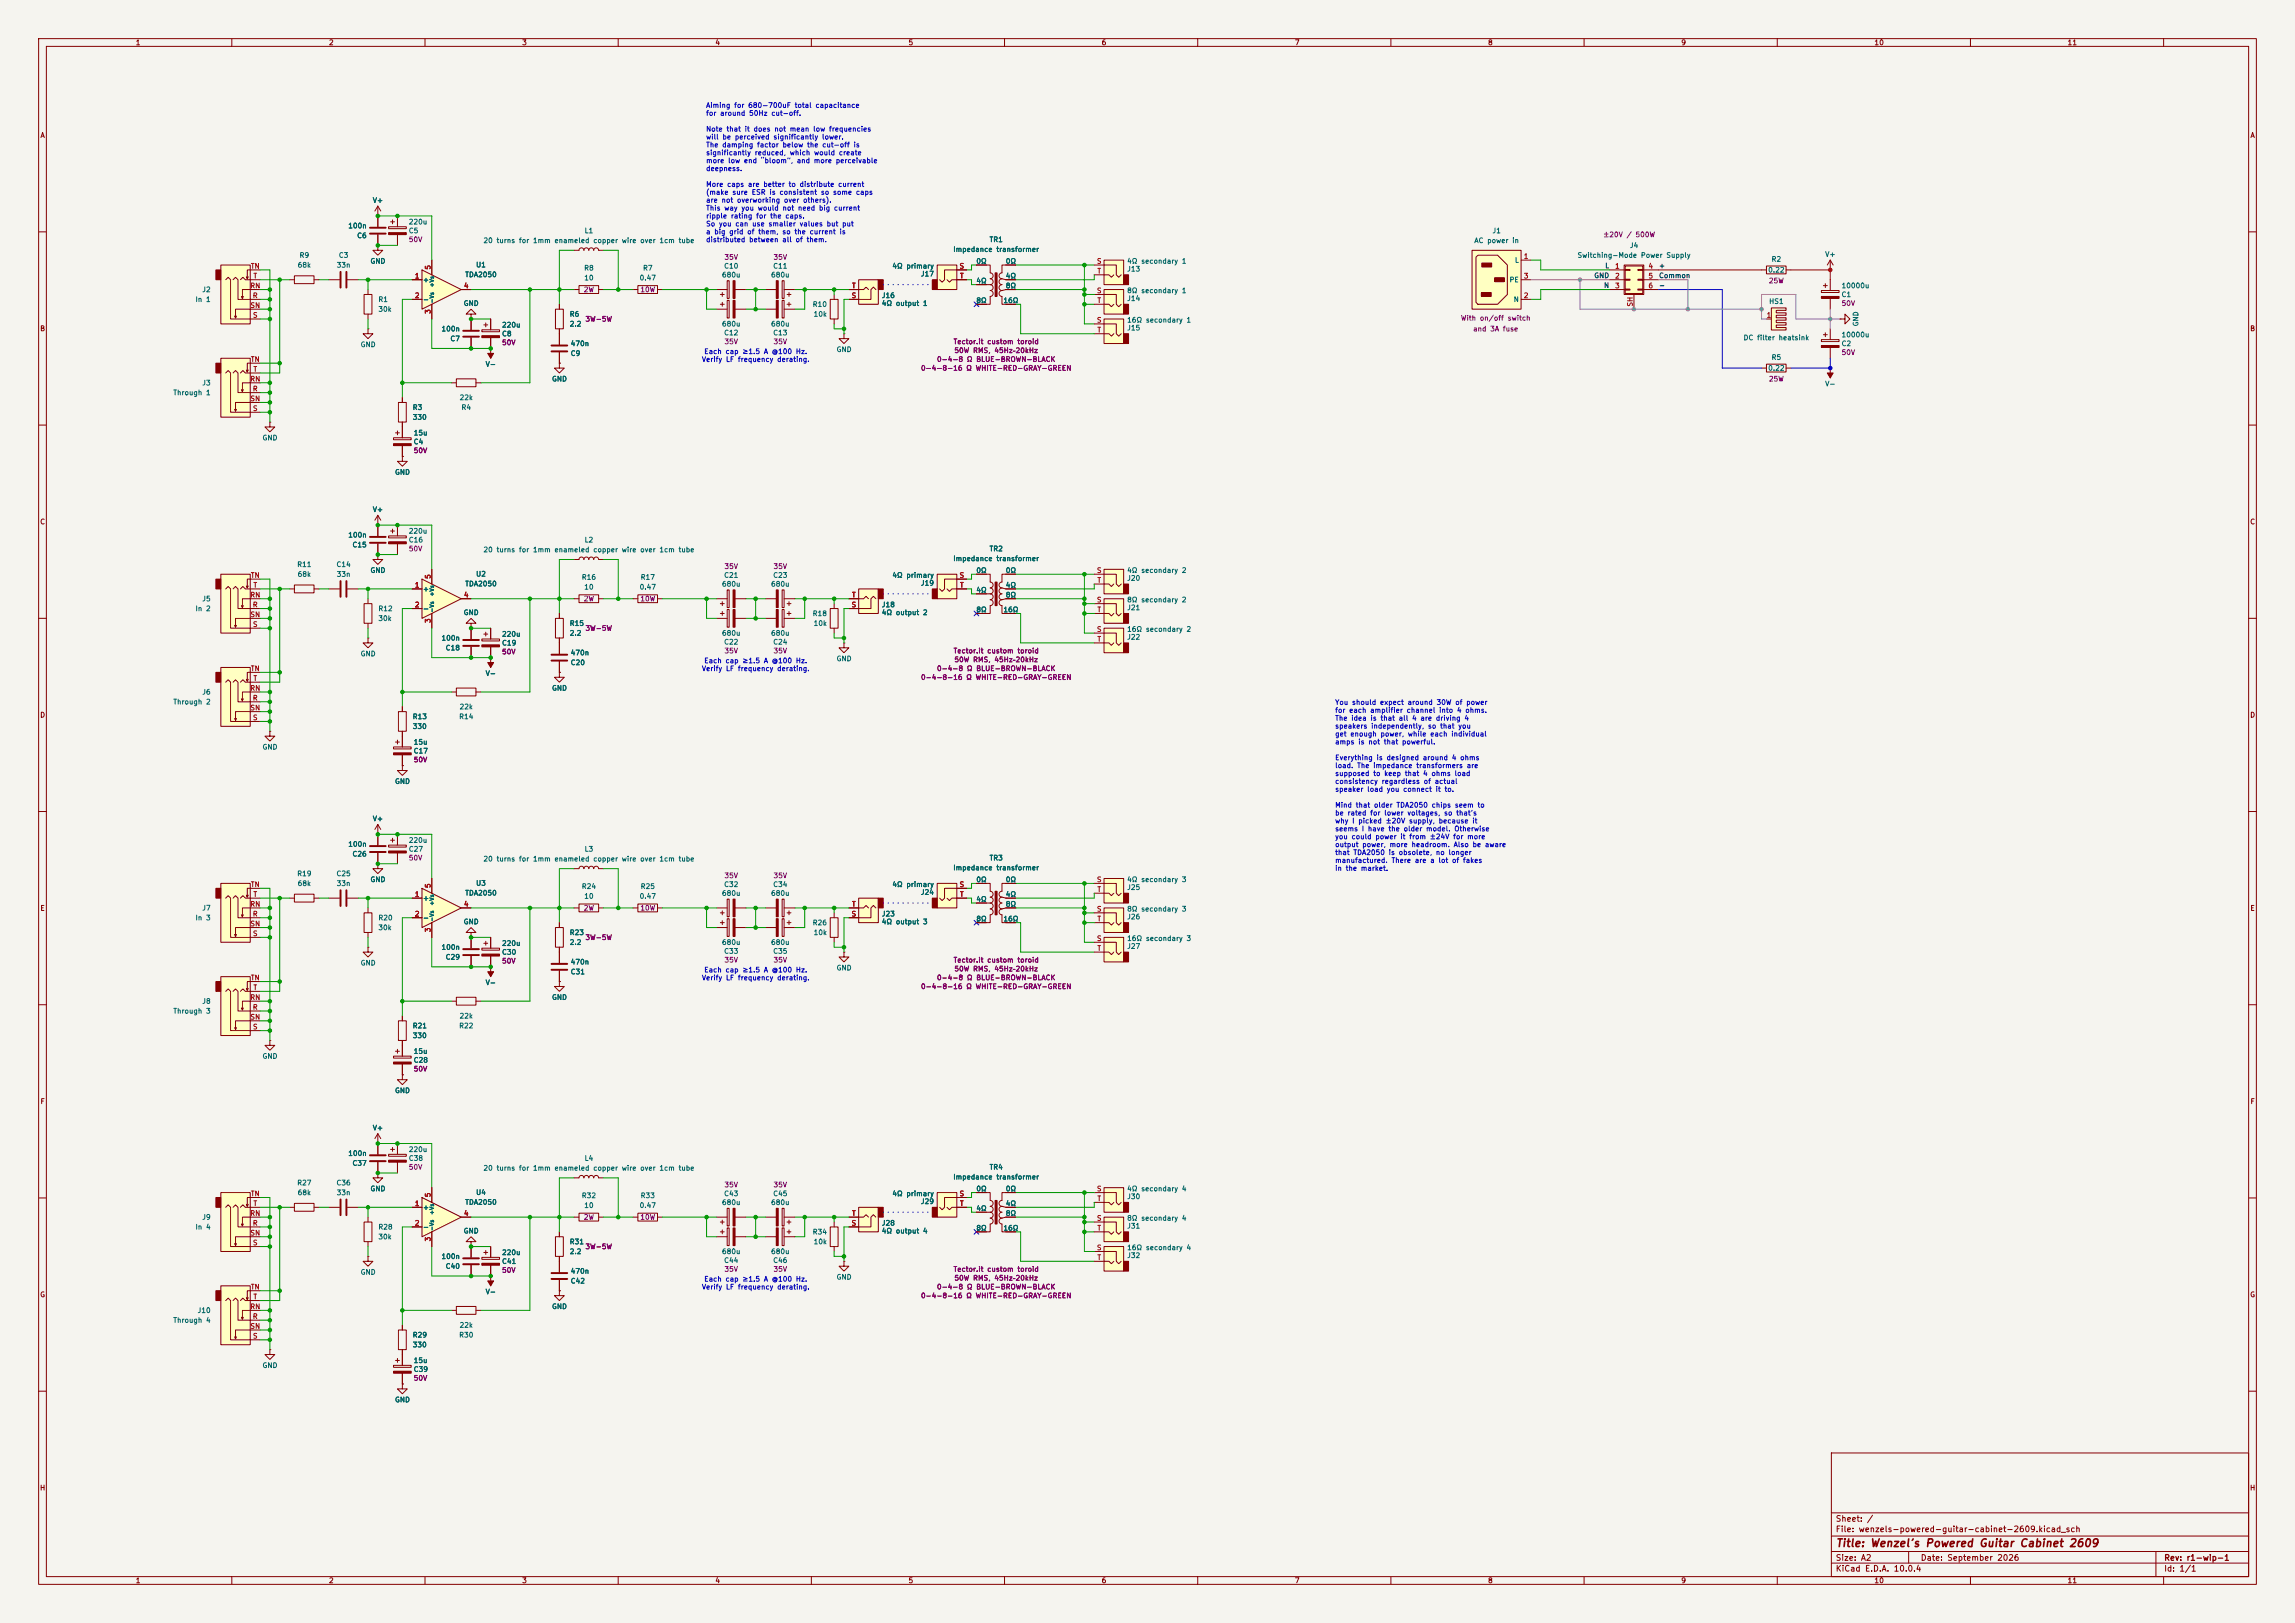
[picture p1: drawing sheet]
<svg xmlns="http://www.w3.org/2000/svg" width="594mm" height="420mm" viewBox="0 0 594 420" stroke-linecap="round" stroke-linejoin="round" font-family="sans-serif">
<defs><g id="words">
<text font-size="2" fill="#840000" x="475" y="400.8">Title: Wenzel’s Powered Guitar Cabinet 2609</text>
<g font-size="1.5" fill="#840000">
<text x="475" y="394.1">Sheet: /</text>
<text x="475" y="396.8">File: wenzels-powered-guitar-cabinet-2609.kicad_sch</text>
<text x="475" y="407">KiCad E.D.A. 10.0.4</text>
<text x="475" y="404.2">Size: A2</text>
<text x="497" y="404.2">Date: September 2026</text>
<text x="560" y="404.2">Rev: r1-wip-1</text>
<text x="560" y="407">Id: 1/1</text>
</g>
<g font-size="1.3" fill="#840000">
<text x="35" y="12">1</text>
<text x="85" y="12">2</text>
<text x="135" y="12">3</text>
<text x="185" y="12">4</text>
<text x="235" y="12">5</text>
<text x="285" y="12">6</text>
<text x="335" y="12">7</text>
<text x="385" y="12">8</text>
<text x="435" y="12">9</text>
<text x="485" y="12">10</text>
<text x="535" y="12">11</text>
<text x="10.3" y="36">A</text>
<text x="582.3" y="36">A</text>
<text x="10.3" y="86">B</text>
<text x="582.3" y="86">B</text>
<text x="10.3" y="136">C</text>
<text x="582.3" y="136">C</text>
<text x="10.3" y="186">D</text>
<text x="582.3" y="186">D</text>
<text x="10.3" y="236">E</text>
<text x="582.3" y="236">E</text>
<text x="10.3" y="286">F</text>
<text x="582.3" y="286">F</text>
<text x="10.3" y="336">G</text>
<text x="582.3" y="336">G</text>
<text x="10.2" y="386">H</text>
<text x="582.2" y="386">H</text>
<text x="35" y="410">1</text>
<text x="85" y="410">2</text>
<text x="135" y="410">3</text>
<text x="185" y="410">4</text>
<text x="235" y="410">5</text>
<text x="285" y="410">6</text>
<text x="335" y="410">7</text>
<text x="385" y="410">8</text>
<text x="435" y="410">9</text>
<text x="485" y="410">10</text>
<text x="535" y="410">11</text>
</g>
<g font-size="1.3" fill="#0000c2">
<text x="182.6" y="28.2">Aiming for 680-700uF total capacitance</text>
<text x="182.6" y="30.3">for around 50Hz cut-off.</text>
<text x="182.6" y="34.3">Note that it does not mean low frequencies</text>
<text x="182.6" y="36.4">will be perceived significantly lower.</text>
<text x="182.6" y="38.4">The damping factor below the cut-off is</text>
<text x="182.6" y="40.5">significantly reduced, which would create</text>
<text x="182.6" y="42.5">more low end “bloom”, and more perceivable</text>
<text x="182.6" y="44.6">deepness.</text>
<text x="182.6" y="48.7">More caps are better to distribute current</text>
<text x="182.6" y="50.7">(make sure ESR is consistent so some caps</text>
<text x="182.6" y="52.7">are not overworking over others).</text>
<text x="182.6" y="54.8">This way you would not need big current</text>
<text x="182.6" y="56.8">ripple rating for the caps.</text>
<text x="182.6" y="58.9">So you can use smaller values but put</text>
<text x="182.6" y="60.9">a big grid of them, so the current is</text>
<text x="182.6" y="63">distributed between all of them.</text>
<text x="181.5" y="94">Verify LF frequency derating.</text>
<text x="182.1" y="91.9">Each cap ≥1.5 A @100 Hz.</text>
<text x="181.5" y="174">Verify LF frequency derating.</text>
<text x="182.1" y="171.9">Each cap ≥1.5 A @100 Hz.</text>
<text x="345.4" y="182.7">You should expect around 30W of power</text>
<text x="345.4" y="184.8">for each amplifier channel into 4 ohms.</text>
<text x="345.4" y="186.8">The idea is that all 4 are driving 4</text>
<text x="345.4" y="188.8">speakers independently, so that you</text>
<text x="345.4" y="190.9">get enough power, while each individual</text>
<text x="345.4" y="192.9">amps is not that powerful.</text>
<text x="345.4" y="197">Everything is designed around 4 ohms</text>
<text x="345.4" y="199.1">load. The impedance transformers are</text>
<text x="345.4" y="201.1">supposed to keep that 4 ohms load</text>
<text x="345.4" y="203.2">consistency regardless of actual</text>
<text x="345.4" y="205.2">speaker load you connect it to.</text>
<text x="345.4" y="209.3">Mind that older TDA2050 chips seem to</text>
<text x="345.4" y="211.3">be rated for lower voltages, so that’s</text>
<text x="345.4" y="213.4">why I picked ±20V supply, because it</text>
<text x="345.4" y="215.4">seems I have the older model. Otherwise</text>
<text x="345.4" y="217.5">you could power it from ±24V for more</text>
<text x="345.4" y="219.5">output power, more headroom. Also be aware</text>
<text x="345.4" y="221.6">that TDA2050 is obsolete, no longer</text>
<text x="345.4" y="223.6">manufactured. There are a lot of fakes</text>
<text x="345.4" y="225.6">in the market.</text>
<text x="182.1" y="251.9">Each cap ≥1.5 A @100 Hz.</text>
<text x="181.5" y="254">Verify LF frequency derating.</text>
<text x="181.5" y="334">Verify LF frequency derating.</text>
<text x="182.1" y="331.9">Each cap ≥1.5 A @100 Hz.</text>
</g>
<g font-size="1.3" fill="#006464">
<text x="96.4" y="52.8">V+</text>
<text x="90" y="59.4">100n</text>
<text x="105.7" y="58.4">220u</text>
<text x="92.3" y="61.9">C6</text>
<text x="105.7" y="60.7">C5</text>
<text x="125" y="63.2">20 turns for 1mm enameled copper wire over 1cm tube</text>
<text x="151.2" y="60.7">L1</text>
<text x="246.6" y="65.5">Impedance transformer</text>
<text x="256" y="62.9">TR1</text>
<text x="381.5" y="63.2">AC power in</text>
<text x="386.2" y="60.7">J1</text>
<text x="421.7" y="64.5">J4</text>
<text x="76.9" y="69.6">68k</text>
<text x="77.4" y="67">R9</text>
<text x="87" y="69.6">33n</text>
<text x="87.6" y="67">C3</text>
<text x="95.8" y="68.5">GND</text>
<text x="123.1" y="69.5">U1</text>
<text x="151.1" y="70.3">R8</text>
<text x="166.3" y="70.3">R7</text>
<text x="187.3" y="69.8">C10</text>
<text x="200" y="69.8">C11</text>
<text x="230.8" y="69.8">4Ω primary</text>
<text x="238.2" y="71.8">J17</text>
<text x="252.6" y="68.6">0Ω</text>
<text x="260.2" y="68.6">0Ω</text>
<text x="291.6" y="68.5">4Ω secondary 1</text>
<text x="291.6" y="70.6">J13</text>
<text x="392" y="68.3">L</text>
<text x="408.2" y="67">Switching-Mode Power Supply</text>
<text x="457.5" y="70.8">0.22</text>
<text x="458.4" y="68">R2</text>
<text x="472.3" y="66.8">V+</text>
<text x="52.2" y="75.9">J2</text>
<text x="109.3" y="73.4">+</text>
<text x="120.3" y="72">TDA2050</text>
<text x="151.1" y="72.9">10</text>
<text x="165.4" y="72.9">0.47</text>
<text x="186.7" y="72.1">680u</text>
<text x="199.4" y="72.1">680u</text>
<text x="228.1" y="77.4">J16</text>
<text x="252.6" y="73.6">4Ω</text>
<text x="260.2" y="72.4">4Ω</text>
<text x="260.2" y="74.9">8Ω</text>
<text x="291.6" y="76.2">8Ω secondary 1</text>
<text x="390.6" y="73.4">PE</text>
<text x="476.5" y="77.2">C1</text>
<text x="476.5" y="74.9">10000u</text>
<text x="50.5" y="78.4">In 1</text>
<text x="97.8" y="78.4">R1</text>
<text x="97.8" y="81">30k</text>
<text x="109.3" y="78.4">-</text>
<text x="119.9" y="79.5">GND</text>
<text x="147.3" y="82.3">R6</text>
<text x="210.2" y="79.7">R10</text>
<text x="210.5" y="82.3">10k</text>
<text x="228.1" y="79.5">4Ω output 1</text>
<text x="252.6" y="78.7">8Ω</text>
<text x="259.6" y="78.7">16Ω</text>
<text x="291.6" y="78.2">J14</text>
<text x="291.6" y="83.8">16Ω secondary 1</text>
<text x="391.7" y="78.4">N</text>
<text x="457.8" y="78.9">HS1</text>
<text x="114.1" y="86.1">100n</text>
<text x="116.4" y="88.6">C7</text>
<text x="129.8" y="87.3">C8</text>
<text x="129.8" y="85">220u</text>
<text x="147.3" y="84.8">2.2</text>
<text x="147.6" y="89.9">470n</text>
<text x="186.7" y="84.8">680u</text>
<text x="187.3" y="87.1">C12</text>
<text x="199.4" y="84.8">680u</text>
<text x="200" y="87.1">C13</text>
<text x="291.6" y="85.8">J15</text>
<text x="451.1" y="88.3">DC filter heatsink</text>
<text x="476.5" y="89.9">C2</text>
<text x="476.5" y="87.6">10000u</text>
<text x="481.3" y="84.6" transform="rotate(-90 481.3 84.6)">GND</text>
<text x="93.2" y="90.1">GND</text>
<text x="125.6" y="95.2">V-</text>
<text x="147.6" y="92.4">C9</text>
<text x="216.4" y="91.4">GND</text>
<text x="458.4" y="93.4">R5</text>
<text x="52.2" y="100">J3</text>
<text x="142.7" y="99">GND</text>
<text x="457.5" y="96.2">0.22</text>
<text x="472.3" y="100.3">V-</text>
<text x="44.7" y="102.6">Through 1</text>
<text x="106.7" y="106.4">R3</text>
<text x="118.8" y="103.8">22k</text>
<text x="119.3" y="106.4">R4</text>
<text x="106.7" y="108.9">330</text>
<text x="106.9" y="113">15u</text>
<text x="67.8" y="114.3">GND</text>
<text x="106.9" y="115.3">C4</text>
<text x="102.1" y="123.1">GND</text>
<text x="96.4" y="132.8">V+</text>
<text x="90" y="139.4">100n</text>
<text x="91.1" y="141.9">C15</text>
<text x="105.7" y="138.4">220u</text>
<text x="105.7" y="140.7">C16</text>
<text x="125" y="143.2">20 turns for 1mm enameled copper wire over 1cm tube</text>
<text x="151.2" y="140.7">L2</text>
<text x="256" y="143">TR2</text>
<text x="76.8" y="147">R11</text>
<text x="76.9" y="149.6">68k</text>
<text x="87" y="147">C14</text>
<text x="87" y="149.6">33n</text>
<text x="95.8" y="148.5">GND</text>
<text x="123.1" y="149.5">U2</text>
<text x="187.3" y="149.8">C21</text>
<text x="200" y="149.8">C23</text>
<text x="230.8" y="149.8">4Ω primary</text>
<text x="246.6" y="145.5">Impedance transformer</text>
<text x="252.6" y="148.6">0Ω</text>
<text x="260.2" y="148.6">0Ω</text>
<text x="291.6" y="148.5">4Ω secondary 2</text>
<text x="52.2" y="155.9">J5</text>
<text x="109.3" y="153.4">+</text>
<text x="120.3" y="152">TDA2050</text>
<text x="150.5" y="150.3">R16</text>
<text x="151.1" y="152.9">10</text>
<text x="165.4" y="152.9">0.47</text>
<text x="165.7" y="150.3">R17</text>
<text x="186.7" y="152.1">680u</text>
<text x="199.4" y="152.1">680u</text>
<text x="238.2" y="151.8">J19</text>
<text x="252.6" y="153.6">4Ω</text>
<text x="260.2" y="152.4">4Ω</text>
<text x="260.2" y="154.9">8Ω</text>
<text x="291.6" y="150.6">J20</text>
<text x="50.5" y="158.5">In 2</text>
<text x="97.8" y="161">30k</text>
<text x="97.8" y="158.5">R12</text>
<text x="109.3" y="158.5">-</text>
<text x="119.9" y="159.5">GND</text>
<text x="210.2" y="159.7">R18</text>
<text x="228.1" y="157.4">J18</text>
<text x="228.1" y="159.5">4Ω output 2</text>
<text x="252.6" y="158.7">8Ω</text>
<text x="259.6" y="158.7">16Ω</text>
<text x="291.6" y="156.2">8Ω secondary 2</text>
<text x="291.6" y="158.2">J21</text>
<text x="114.1" y="166.1">100n</text>
<text x="129.8" y="165.1">220u</text>
<text x="129.8" y="167.3">C19</text>
<text x="147.3" y="162.3">R15</text>
<text x="147.3" y="164.8">2.2</text>
<text x="186.7" y="164.8">680u</text>
<text x="187.3" y="167.1">C22</text>
<text x="199.4" y="164.8">680u</text>
<text x="200" y="167.1">C24</text>
<text x="210.5" y="162.3">10k</text>
<text x="291.6" y="165.8">J22</text>
<text x="291.6" y="163.8">16Ω secondary 2</text>
<text x="93.2" y="170.1">GND</text>
<text x="115.2" y="168.6">C18</text>
<text x="147.6" y="169.9">470n</text>
<text x="147.6" y="172.4">C20</text>
<text x="216.4" y="171.4">GND</text>
<text x="125.6" y="175.2">V-</text>
<text x="142.7" y="179">GND</text>
<text x="44.7" y="182.6">Through 2</text>
<text x="52.2" y="180">J6</text>
<text x="118.8" y="183.9">22k</text>
<text x="106.7" y="188.9">330</text>
<text x="106.7" y="186.4">R13</text>
<text x="118.7" y="186.4">R14</text>
<text x="67.8" y="194.3">GND</text>
<text x="106.9" y="195.3">C17</text>
<text x="106.9" y="193">15u</text>
<text x="102.1" y="203.2">GND</text>
<text x="96.4" y="212.8">V+</text>
<text x="90" y="219.4">100n</text>
<text x="91.1" y="222">C26</text>
<text x="105.7" y="218.4">220u</text>
<text x="105.7" y="220.7">C27</text>
<text x="151.2" y="220.7">L3</text>
<text x="76.8" y="227">R19</text>
<text x="87" y="227">C25</text>
<text x="125" y="223.2">20 turns for 1mm enameled copper wire over 1cm tube</text>
<text x="246.6" y="225.5">Impedance transformer</text>
<text x="256" y="223">TR3</text>
<text x="76.9" y="229.6">68k</text>
<text x="87" y="229.6">33n</text>
<text x="95.8" y="228.6">GND</text>
<text x="109.3" y="233.4">+</text>
<text x="120.3" y="232">TDA2050</text>
<text x="123.1" y="229.5">U3</text>
<text x="150.5" y="230.3">R24</text>
<text x="151.1" y="232.9">10</text>
<text x="165.4" y="232.9">0.47</text>
<text x="165.7" y="230.3">R25</text>
<text x="186.7" y="232.1">680u</text>
<text x="187.3" y="229.8">C32</text>
<text x="199.4" y="232.1">680u</text>
<text x="200" y="229.8">C34</text>
<text x="230.8" y="229.8">4Ω primary</text>
<text x="238.2" y="231.9">J24</text>
<text x="252.6" y="228.6">0Ω</text>
<text x="252.6" y="233.7">4Ω</text>
<text x="260.2" y="228.6">0Ω</text>
<text x="260.2" y="232.4">4Ω</text>
<text x="291.6" y="228.6">4Ω secondary 3</text>
<text x="291.6" y="230.6">J25</text>
<text x="50.5" y="238.5">In 3</text>
<text x="52.2" y="235.9">J7</text>
<text x="97.8" y="238.5">R20</text>
<text x="109.3" y="238.5">-</text>
<text x="119.9" y="239.5">GND</text>
<text x="210.2" y="239.7">R26</text>
<text x="228.1" y="237.4">J23</text>
<text x="228.1" y="239.5">4Ω output 3</text>
<text x="252.6" y="238.7">8Ω</text>
<text x="259.6" y="238.7">16Ω</text>
<text x="260.2" y="234.9">8Ω</text>
<text x="291.6" y="236.2">8Ω secondary 3</text>
<text x="291.6" y="238.2">J26</text>
<text x="97.8" y="241">30k</text>
<text x="129.8" y="245.1">220u</text>
<text x="147.3" y="242.3">R23</text>
<text x="147.3" y="244.8">2.2</text>
<text x="186.7" y="244.8">680u</text>
<text x="199.4" y="244.8">680u</text>
<text x="210.5" y="242.3">10k</text>
<text x="291.6" y="245.8">J27</text>
<text x="291.6" y="243.8">16Ω secondary 3</text>
<text x="93.2" y="250.1">GND</text>
<text x="114.1" y="246.1">100n</text>
<text x="115.2" y="248.6">C29</text>
<text x="129.8" y="247.4">C30</text>
<text x="147.6" y="249.9">470n</text>
<text x="187.3" y="247.1">C33</text>
<text x="200" y="247.1">C35</text>
<text x="216.4" y="251.4">GND</text>
<text x="125.6" y="255.2">V-</text>
<text x="147.6" y="252.4">C31</text>
<text x="44.7" y="262.6">Through 3</text>
<text x="52.2" y="260.1">J8</text>
<text x="118.8" y="263.9">22k</text>
<text x="142.7" y="259">GND</text>
<text x="106.7" y="268.9">330</text>
<text x="106.7" y="266.4">R21</text>
<text x="118.7" y="266.4">R22</text>
<text x="67.8" y="274.3">GND</text>
<text x="106.9" y="275.3">C28</text>
<text x="106.9" y="273">15u</text>
<text x="102.1" y="283.2">GND</text>
<text x="96.4" y="292.8">V+</text>
<text x="90" y="299.4">100n</text>
<text x="105.7" y="298.4">220u</text>
<text x="91.1" y="302">C37</text>
<text x="105.7" y="300.7">C38</text>
<text x="125" y="303.2">20 turns for 1mm enameled copper wire over 1cm tube</text>
<text x="151.2" y="300.7">L4</text>
<text x="246.6" y="305.5">Impedance transformer</text>
<text x="256" y="303">TR4</text>
<text x="76.8" y="307">R27</text>
<text x="76.9" y="309.6">68k</text>
<text x="87" y="307">C36</text>
<text x="87" y="309.6">33n</text>
<text x="95.8" y="308.6">GND</text>
<text x="123.1" y="309.5">U4</text>
<text x="150.5" y="310.3">R32</text>
<text x="165.7" y="310.3">R33</text>
<text x="187.3" y="309.8">C43</text>
<text x="200" y="309.8">C45</text>
<text x="230.8" y="309.8">4Ω primary</text>
<text x="238.2" y="311.9">J29</text>
<text x="252.6" y="308.6">0Ω</text>
<text x="260.2" y="308.6">0Ω</text>
<text x="291.6" y="308.6">4Ω secondary 4</text>
<text x="291.6" y="310.6">J30</text>
<text x="52.2" y="315.9">J9</text>
<text x="109.3" y="313.4">+</text>
<text x="120.3" y="312.1">TDA2050</text>
<text x="151.1" y="312.9">10</text>
<text x="165.4" y="312.9">0.47</text>
<text x="186.7" y="312.1">680u</text>
<text x="199.4" y="312.1">680u</text>
<text x="228.1" y="317.5">J28</text>
<text x="252.6" y="313.7">4Ω</text>
<text x="260.2" y="312.4">4Ω</text>
<text x="260.2" y="314.9">8Ω</text>
<text x="291.6" y="316.2">8Ω secondary 4</text>
<text x="50.5" y="318.5">In 4</text>
<text x="97.8" y="321">30k</text>
<text x="97.8" y="318.5">R28</text>
<text x="109.3" y="318.5">-</text>
<text x="119.9" y="319.5">GND</text>
<text x="147.3" y="322.3">R31</text>
<text x="210.2" y="319.7">R34</text>
<text x="210.5" y="322.3">10k</text>
<text x="228.1" y="319.5">4Ω output 4</text>
<text x="252.6" y="318.7">8Ω</text>
<text x="259.6" y="318.7">16Ω</text>
<text x="291.6" y="318.2">J31</text>
<text x="291.6" y="323.8">16Ω secondary 4</text>
<text x="114.1" y="326.1">100n</text>
<text x="115.2" y="328.6">C40</text>
<text x="129.8" y="325.1">220u</text>
<text x="129.8" y="327.4">C41</text>
<text x="147.3" y="324.8">2.2</text>
<text x="147.6" y="329.9">470n</text>
<text x="186.7" y="324.8">680u</text>
<text x="187.3" y="327.1">C44</text>
<text x="199.4" y="324.8">680u</text>
<text x="200" y="327.1">C46</text>
<text x="291.6" y="325.8">J32</text>
<text x="93.2" y="330.2">GND</text>
<text x="125.6" y="335.2">V-</text>
<text x="147.6" y="332.4">C42</text>
<text x="216.4" y="331.4">GND</text>
<text x="51" y="340.1">J10</text>
<text x="142.7" y="339">GND</text>
<text x="44.7" y="342.6">Through 4</text>
<text x="106.7" y="346.4">R29</text>
<text x="118.7" y="346.4">R30</text>
<text x="118.8" y="343.9">22k</text>
<text x="106.7" y="349">330</text>
<text x="106.9" y="353">15u</text>
<text x="67.8" y="354.3">GND</text>
<text x="106.9" y="355.3">C39</text>
<text x="102.1" y="363.2">GND</text>
</g>
<g font-size="1.3" fill="#840084">
<text x="105.7" y="62.9">50V</text>
<text x="414.8" y="61.7">±20V / 500W</text>
<text x="187.4" y="67.5">35V</text>
<text x="200.1" y="67.5">35V</text>
<text x="151" y="75.9">2W</text>
<text x="165.6" y="75.9">10W</text>
<text x="457.7" y="73.6">25W</text>
<text x="151.4" y="83.5">3W-5W</text>
<text x="378" y="83.3">With on/off switch</text>
<text x="476.5" y="79.5">50V</text>
<text x="129.8" y="89.6">50V</text>
<text x="187.4" y="89.4">35V</text>
<text x="200.1" y="89.4">35V</text>
<text x="246.7" y="89.4">Tector.it custom toroid</text>
<text x="381.2" y="86.1">and 3A fuse</text>
<text x="242.4" y="93.9">0-4-8 Ω BLUE-BROWN-BLACK</text>
<text x="246.9" y="91.6">50W RMS, 45Hz–20kHz</text>
<text x="476.5" y="92.2">50V</text>
<text x="238.2" y="96.2">0-4-8-16 Ω WHITE-RED-GRAY-GREEN</text>
<text x="457.7" y="99">25W</text>
<text x="106.9" y="117.6">50V</text>
<text x="105.7" y="143">50V</text>
<text x="187.4" y="147.5">35V</text>
<text x="200.1" y="147.5">35V</text>
<text x="151" y="155.9">2W</text>
<text x="165.6" y="155.9">10W</text>
<text x="151.4" y="163.5">3W-5W</text>
<text x="129.8" y="169.6">50V</text>
<text x="187.4" y="169.4">35V</text>
<text x="200.1" y="169.4">35V</text>
<text x="242.4" y="173.9">0-4-8 Ω BLUE-BROWN-BLACK</text>
<text x="246.7" y="169.4">Tector.it custom toroid</text>
<text x="246.9" y="171.7">50W RMS, 45Hz–20kHz</text>
<text x="238.2" y="176.2">0-4-8-16 Ω WHITE-RED-GRAY-GREEN</text>
<text x="106.9" y="197.6">50V</text>
<text x="105.7" y="223">50V</text>
<text x="187.4" y="227.5">35V</text>
<text x="200.1" y="227.5">35V</text>
<text x="151" y="235.9">2W</text>
<text x="165.6" y="235.9">10W</text>
<text x="151.4" y="243.5">3W-5W</text>
<text x="129.8" y="249.6">50V</text>
<text x="187.4" y="249.4">35V</text>
<text x="200.1" y="249.4">35V</text>
<text x="246.7" y="249.4">Tector.it custom toroid</text>
<text x="246.9" y="251.7">50W RMS, 45Hz–20kHz</text>
<text x="238.2" y="256.2">0-4-8-16 Ω WHITE-RED-GRAY-GREEN</text>
<text x="242.4" y="254">0-4-8 Ω BLUE-BROWN-BLACK</text>
<text x="106.9" y="277.6">50V</text>
<text x="105.7" y="303">50V</text>
<text x="187.4" y="307.5">35V</text>
<text x="200.1" y="307.5">35V</text>
<text x="151" y="315.9">2W</text>
<text x="165.6" y="315.9">10W</text>
<text x="151.4" y="323.6">3W-5W</text>
<text x="129.8" y="329.6">50V</text>
<text x="187.4" y="329.4">35V</text>
<text x="200.1" y="329.4">35V</text>
<text x="246.7" y="329.4">Tector.it custom toroid</text>
<text x="242.4" y="334">0-4-8 Ω BLUE-BROWN-BLACK</text>
<text x="246.9" y="331.7">50W RMS, 45Hz–20kHz</text>
<text x="238.2" y="336.3">0-4-8-16 Ω WHITE-RED-GRAY-GREEN</text>
<text x="106.9" y="357.6">50V</text>
</g>
<g font-size="1.3" fill="#a90000">
<text x="64.8" y="69.8">TN</text>
<text x="111.7" y="69.9" transform="rotate(-90 111.7 69.9)">5</text>
<text x="248.2" y="69.8">S</text>
<text x="283.8" y="68.6">S</text>
<text x="283.9" y="71.1">T</text>
<text x="394.3" y="67.3">1</text>
<text x="417.9" y="69.8">1</text>
<text x="426.5" y="69.8">4</text>
<text x="64.6" y="74.9">RN</text>
<text x="65.3" y="77.4">R</text>
<text x="65.5" y="72.4">T</text>
<text x="107.2" y="72.4">1</text>
<text x="107.2" y="77.4">2</text>
<text x="119.9" y="74.9">4</text>
<text x="220.3" y="77.4">S</text>
<text x="220.4" y="74.9">T</text>
<text x="248.3" y="72.4">T</text>
<text x="283.8" y="76.2">S</text>
<text x="394.3" y="77.4">2</text>
<text x="394.3" y="72.4">3</text>
<text x="417.9" y="72.4">2</text>
<text x="417.9" y="74.9">3</text>
<text x="426.5" y="72.4">5</text>
<text x="426.5" y="74.9">6</text>
<text x="64.7" y="80">SN</text>
<text x="65.3" y="82.5">S</text>
<text x="111.7" y="81.4" transform="rotate(-90 111.7 81.4)">3</text>
<text x="283.8" y="83.8">S</text>
<text x="283.9" y="78.7">T</text>
<text x="422.9" y="79.5" transform="rotate(-90 422.9 79.5)">SH</text>
<text x="457.1" y="82.5">1</text>
<text x="283.9" y="86.3">T</text>
<text x="64.8" y="94">TN</text>
<text x="64.6" y="99">RN</text>
<text x="65.3" y="101.6">R</text>
<text x="65.5" y="96.5">T</text>
<text x="64.7" y="104.1">SN</text>
<text x="65.3" y="106.7">S</text>
<text x="64.8" y="149.8">TN</text>
<text x="111.7" y="149.9" transform="rotate(-90 111.7 149.9)">5</text>
<text x="248.2" y="149.8">S</text>
<text x="283.8" y="148.6">S</text>
<text x="64.6" y="154.9">RN</text>
<text x="65.5" y="152.4">T</text>
<text x="107.2" y="152.4">1</text>
<text x="119.9" y="154.9">4</text>
<text x="220.4" y="154.9">T</text>
<text x="248.3" y="152.4">T</text>
<text x="283.9" y="151.1">T</text>
<text x="64.7" y="160">SN</text>
<text x="65.3" y="157.5">R</text>
<text x="107.2" y="157.5">2</text>
<text x="111.7" y="161.4" transform="rotate(-90 111.7 161.4)">3</text>
<text x="220.3" y="157.5">S</text>
<text x="283.8" y="156.2">S</text>
<text x="283.9" y="158.7">T</text>
<text x="65.3" y="162.5">S</text>
<text x="283.8" y="163.8">S</text>
<text x="283.9" y="166.3">T</text>
<text x="64.8" y="174">TN</text>
<text x="64.6" y="179">RN</text>
<text x="65.5" y="176.5">T</text>
<text x="64.7" y="184.1">SN</text>
<text x="65.3" y="181.6">R</text>
<text x="65.3" y="186.7">S</text>
<text x="64.8" y="229.8">TN</text>
<text x="65.5" y="232.4">T</text>
<text x="107.2" y="232.4">1</text>
<text x="111.7" y="229.9" transform="rotate(-90 111.7 229.9)">5</text>
<text x="248.2" y="229.8">S</text>
<text x="248.3" y="232.4">T</text>
<text x="283.8" y="228.6">S</text>
<text x="283.9" y="231.1">T</text>
<text x="64.6" y="234.9">RN</text>
<text x="65.3" y="237.5">R</text>
<text x="107.2" y="237.5">2</text>
<text x="119.9" y="234.9">4</text>
<text x="220.3" y="237.5">S</text>
<text x="220.4" y="234.9">T</text>
<text x="283.8" y="236.2">S</text>
<text x="283.9" y="238.7">T</text>
<text x="64.7" y="240">SN</text>
<text x="65.3" y="242.5">S</text>
<text x="111.7" y="241.4" transform="rotate(-90 111.7 241.4)">3</text>
<text x="283.8" y="243.8">S</text>
<text x="283.9" y="246.4">T</text>
<text x="64.8" y="254">TN</text>
<text x="65.5" y="256.5">T</text>
<text x="64.6" y="259.1">RN</text>
<text x="65.3" y="261.6">R</text>
<text x="64.7" y="264.1">SN</text>
<text x="65.3" y="266.7">S</text>
<text x="64.8" y="309.9">TN</text>
<text x="111.7" y="310" transform="rotate(-90 111.7 310)">5</text>
<text x="248.2" y="309.9">S</text>
<text x="283.8" y="308.6">S</text>
<text x="283.9" y="311.1">T</text>
<text x="64.6" y="314.9">RN</text>
<text x="65.3" y="317.5">R</text>
<text x="65.5" y="312.4">T</text>
<text x="107.2" y="312.4">1</text>
<text x="107.2" y="317.5">2</text>
<text x="119.9" y="314.9">4</text>
<text x="220.3" y="317.5">S</text>
<text x="220.4" y="314.9">T</text>
<text x="248.3" y="312.4">T</text>
<text x="283.8" y="316.2">S</text>
<text x="64.7" y="320">SN</text>
<text x="65.3" y="322.6">S</text>
<text x="111.7" y="321.4" transform="rotate(-90 111.7 321.4)">3</text>
<text x="283.8" y="323.8">S</text>
<text x="283.9" y="318.7">T</text>
<text x="283.9" y="326.4">T</text>
<text x="64.8" y="334">TN</text>
<text x="64.6" y="339.1">RN</text>
<text x="65.3" y="341.6">R</text>
<text x="65.5" y="336.5">T</text>
<text x="64.7" y="344.1">SN</text>
<text x="65.3" y="346.7">S</text>
</g>
<g font-size="1.3" fill="#0f0f0f">
<text x="415.3" y="69.7">L</text>
<text x="429.3" y="69.7">+</text>
<text x="412.5" y="72.3">GND</text>
<text x="415" y="74.8">N</text>
<text x="429.3" y="72.3">Common</text>
<text x="429.3" y="74.8">-</text>
</g>
<g font-size="1" fill="#006464">
<text x="112.5" y="74.5" transform="rotate(-90 112.5 74.5)">+Vs</text>
<text x="112.5" y="78.6" transform="rotate(-90 112.5 78.6)">-Vs</text>
<text x="112.5" y="154.5" transform="rotate(-90 112.5 154.5)">+Vs</text>
<text x="112.5" y="158.6" transform="rotate(-90 112.5 158.6)">-Vs</text>
<text x="112.5" y="238.6" transform="rotate(-90 112.5 238.6)">-Vs</text>
<text x="112.5" y="234.5" transform="rotate(-90 112.5 234.5)">+Vs</text>
<text x="112.5" y="314.5" transform="rotate(-90 112.5 314.5)">+Vs</text>
<text x="112.5" y="318.6" transform="rotate(-90 112.5 318.6)">-Vs</text>
</g>
</g></defs>
<path d="M0 0h594v420h-594z" fill="#f5f4ef" stroke="#f5f4ef" stroke-width=".26"/>
<g fill="none" stroke="#840000" stroke-width=".26">
<path d="M10 10h574v400h-574zM12 12h570v396h-570zM60 10v2M110 10v2M160 10v2M210 10v2M260 10v2M310 10v2M360 10v2M410 10v2M460 10v2M510 10v2"/>
<path d="M560 10v2M10 60h2M582 60h2M10 110h2M582 110h2M10 160h2M582 160h2M10 210h2M582 210h2M198.1 235h2.8M202.4 232.7h.5v4.5h-.5zM202.9 235h2.8"/>
<path d="M203.7 236.2h1M204.2 235.7v1M10 260h2M582 260h2M10 310h2M74.9 312.4h1.3M76.2 311.4h5.1v2h-5.1zM81.3 312.4h1.2M144.8 318.8v1.2M582 310h2M143.8 320h2v5.1h-2zM144.8 325.1v4.1"/>
<path d="M144.8 331.2v2.8M10 360h2M474 376h108v32h-108zM582 360h2M474 397.5h108M474 391.5h108M60 408v2M110 408v2M160 408v2M210 408v2M260 408v2M310 408v2"/>
<path d="M360 408v2M410 408v2M460 408v2M474 404.5h108M474 401.5h108M494 401.5v3M510 408v2M558 401.5v6.5M560 408v2"/>
</g>
<path d="M200.9 232.7h.5v4.5h-.5z" fill="#840000" stroke="#840000" stroke-width=".26"/>
<path d="M142.7 331h4.1M142.7 329.4h4.1" fill="none" stroke="#840000" stroke-width=".51"/>
<path d="M57.1 332.7h7.7v15.3h-7.7z" fill="#ffffc2"/>
<path d="M55.9 334h1.2v2.6h-1.2z" fill="#840000" stroke="#840000" stroke-width=".26"/>
<g fill="none" stroke="#840000" stroke-width=".26">
<path d="M148.6 304.8h1.3l.1-.4 .5-.2 .4 .2 .2 .4 .2-.4 .5-.2 .4 .2 .2 .4 .2-.4 .4-.2 .5 .2 .2 .4 .2-.4 .4-.2 .5 .2 .1 .4h1.3M148.6 315h1.3M149.9 313.9h5v2.1h-5zM154.9 315h1.3M163.8 315h1.3M165.1 313.9h5.1v2.1h-5.1zM170.2 315h1.2M214.9 317.5h2v5.1h-2zM215.9 316.2v1.3M57.1 332.7h7.7v15.3h-7.7zM58.4 336.6l.7-.7 .6 .7v10.1h7.6M60.3 336.6l.7-.7 .6 .7v5h5.7"/>
<path d="M62.2 336.6l.7-.7 .6 .7h3.8M64.3 335.8l-.3 .5M67.3 339.1h-4.6v2.3l-.2-.5M67.3 334h-3.3v2.3l-.2-.5M215.9 322.6v1.3M61.2 345.9l-.2 .6M63 340.9l-.3 .5M67.3 344.2h-6.3v2.3l-.3-.6"/>
</g>
<path d="M57.1 308.6h7.7v15.3h-7.7z" fill="#ffffc2"/>
<g fill="#840000" stroke="#840000" stroke-width=".26">
<path d="M55.9 309.9h1.2v2.5h-1.2z"/>
<path d="M200.9 312.7h.5v4.5h-.5z"/>
<path d="M189.7 232.7h.5v4.5h-.5z"/>
<path d="M200.9 237.7h.5v4.6h-.5z"/>
<path d="M189.7 237.7h.5v4.6h-.5z"/>
</g>
<g fill="none" stroke="#840000" stroke-width=".26">
<path d="M144.8 238.8v1.2M148.6 224.8h1.3l.1-.5 .5-.1 .4 .1 .2 .5 .2-.5 .5-.1 .4 .1 .2 .5 .2-.5 .4-.1 .5 .1 .2 .5 .2-.5 .4-.1 .5 .1 .1 .5h1.3M148.6 235h1.3M149.9 233.9h5v2.1h-5zM154.9 235h1.3M163.8 235h1.3M165.1 233.9h5.1v2.1h-5.1zM170.2 235h1.2M185.4 235h2.8M186.4 236.2h1.1M186.4 238.8h1.1M186.9 235.7v1"/>
<path d="M186.9 238.3v1M188.2 232.7h.5v4.5h-.5zM188.2 237.7h.5v4.6h-.5zM190.2 235h2.8M202.4 237.7h.5v4.6h-.5zM203.7 238.8h1M204.2 238.3v1M143.8 240h2v5.1h-2zM144.8 245.1v4.1M144.8 251.2v2.8M185.4 240h2.8M190.2 240h2.8"/>
<path d="M198.1 240h2.8M202.9 240h2.8M218.4 246.4v1.3h1.3l-1.3 1.2-1.2-1.2h1.2M218.4 246.4h.1M57.1 308.6h7.7v15.3h-7.7zM58.4 312.4l.7-.6 .6 .6v10.2h7.6M60.3 312.4l.7-.6 .6 .6v5.1h5.7M62.2 312.4l.7-.6 .6 .6h3.8M63 316.7l-.3 .5M64.3 311.7l-.3 .5M67.3 315h-4.6v2.2l-.2-.5M67.3 309.9h-3.3v2.3l-.2-.5"/>
<path d="M94.2 316.2h2.1v5.1h-2.1zM95.2 315v1.2M198.1 315h2.8M202.4 312.7h.5v4.5h-.5zM202.9 315h2.8M203.7 316.2h1M204.2 315.7v1M61.2 321.8l-.2 .5M67.3 320h-6.3v2.3l-.3-.5M95.2 321.3v1.3"/>
</g>
<path d="M142.7 251h4.1M142.7 249.4h4.1" fill="none" stroke="#840000" stroke-width=".51"/>
<path d="M285.7 242.6h5.1v6.3h-5.1z" fill="#ffffc2"/>
<g fill="#840000" stroke="#840000" stroke-width=".26">
<path d="M290.8 246.4h1.3v2.5h-1.3z"/>
<path d="M472.9 96.5h1.6l-.8 1.3z"/>
<path d="M255.3 233.7h1z"/>
<path d="M257.6 230.6h.5v6.1h-.5z"/>
<path d="M259.3 232.2l1 .2z"/>
<path d="M259.3 235.2l1-.2z"/>
</g>
<g fill="none" stroke="#840000" stroke-width=".26">
<path d="M455.9 95.3h1.3M457.2 94.2h5.1v2.1h-5.1zM462.3 95.3h1.2M473.7 95.3h.1M473.7 95.3v2.5M252.7 228.6h3.6v2l.5 .2 .2 .6-.2 .5-.5 .2 .5 .3 .2 .5-.2 .6-.5 .2 .6 .3 .1 .7-.3 .4-.4 .1 .5 .2 .2 .6-.2 .5-.5 .2v2.1h-3.6M252.7 233.7h2.6M260.3 232.4h2.6M260.3 235h2.6M262.9 228.6h-3.6v2l-.5 .3-.2 .5 .2 .5 .5 .3-.4 .1-.3 .4 .1 .7 .6 .3-.5 .2-.2 .5 .2 .6 .5 .2-.5 .2-.2 .6 .2 .5 .5 .2v2.1h3.6M283.2 246.4h3.8l.7 .6 .6-.6M283.2 243.8h5.7v2.6l.7 .6 .6-.6"/>
<path d="M285.7 242.6h5.1v6.3h-5.1z"/>
</g>
<g fill="#ffffc2">
<path d="M381 64.8h12.7v15.2h-12.7z"/>
<path d="M382 66.5l.5-.5h5.1l2.5 2.6v7.6l-2.5 2.5h-5.1l-.5-.5z"/>
</g>
<path d="M381 64.8h12.7v15.2h-12.7zM382 66.5l.5-.5h5.1l2.5 2.6v7.6l-2.5 2.5h-5.1l-.5-.5zM393.7 67.3h2.5M393.7 77.5h2.5M393.7 72.4h2.5" fill="none" stroke="#840000" stroke-width=".26"/>
<g fill="#840000" stroke="#840000" stroke-width=".26">
<path d="M383.4 75.7h2.6v1h-2.6z"/>
<path d="M383.5 68.1h2.6v1h-2.6z"/>
<path d="M386.8 71.9h2.6v1h-2.6z"/>
</g>
<path d="M420.6 68.8h4.6v7.1h-4.6z" fill="#ffffc2"/>
<g fill="none" stroke="#840000" stroke-width=".26">
<path d="M97.8 55.9h.1M97.8 53.3l-.8 1.3M97.8 53.3l.8 1.3M97.8 53.3v2.6M100.6 58.7h4.6v.5h-4.6zM101.1 57.4h1M101.6 56.9v1M102.9 55.9v2.8M102.9 60.7v2.8M416.6 69.9h4M416.6 72.4h4M416.6 74.9h4"/>
<path d="M420.4 68.6h5v7.6h-5zM420.6 68.8h4.6v7.1h-4.6zM420.6 69.7h1.3v.3h-1.3zM420.6 72.3h1.3v.2h-1.3zM420.6 74.8h1.3v.3h-1.3zM422.9 76.2v3.8M423.9 69.7h1.3v.3h-1.3zM423.9 72.3h1.3v.2h-1.3zM423.9 74.8h1.3v.3h-1.3zM425.2 69.9h4.1M425.2 72.4h4.1M425.2 74.9h4.1"/>
<path d="M121.9 81.3h1.3l-1.3-1.3-1.3 1.3h1.3v1.3M121.9 82.6h.1M121.9 82.6v2.7M121.9 87.4v2.8M124.7 85.3h4.6v.6h-4.6zM125.2 84.1h1M125.7 83.6v1M127 82.6v2.7M127 87.4v2.8M95.2 165.1v1.3h1.3l-1.3 1.2-1.2-1.2h1.2M95.2 165.1h.1"/>
</g>
<g fill="#840000" stroke="#840000" stroke-width=".26">
<path d="M124.7 86.9h4.6v.5h-4.6z"/>
<path d="M100.6 60.2h4.6v.5h-4.6z"/>
</g>
<path d="M119.9 87.1h4.1M119.9 85.6h4.1" fill="none" stroke="#840000" stroke-width=".51"/>
<path d="M109.2 69.9l10.2 5-10.2 5.1z" fill="#ffffc2"/>
<g fill="none" stroke="#840000" stroke-width=".26">
<path d="M94.2 76.2h2.1v5.1h-2.1zM95.2 74.9v1.3M106.7 72.4h2.5M106.7 77.5h2.5M109.2 69.9l10.2 5-10.2 5.1zM111.8 67.3v3.8M111.8 78.7v3.9M119.4 74.9h2.5M95.2 85.1v1.3h1.3l-1.3 1.2-1.2-1.2h1.2M95.2 85.1h.1M95.2 81.3v1.3M97.8 295.9h.1"/>
<path d="M97.8 293.4l-.8 1.2M97.8 293.4l.8 1.2M97.8 293.4v5.3M100.6 298.7h4.6v.5h-4.6zM101.1 297.4h1M101.6 296.9v1M102.9 295.9v2.8M97.8 300.7v2.8M102.9 300.7v2.8"/>
</g>
<path d="M100.6 300.2h4.6v.5h-4.6z" fill="#840000" stroke="#840000" stroke-width=".26"/>
<path d="M95.8 299h4M95.8 300.5h4" fill="none" stroke="#840000" stroke-width=".51"/>
<path d="M109.2 309.9l10.2 5.1-10.2 5z" fill="#ffffc2"/>
<path d="M106.7 312.4h2.5M106.7 317.5h2.5M109.2 309.9l10.2 5.1-10.2 5zM111.8 307.3v3.9M111.8 318.8v3.8M119.4 315h2.5M124.7 325.4h4.6v.5h-4.6zM125.2 324.1h1M125.7 323.6v1M127 322.6v2.8M127 327.4v2.8" fill="none" stroke="#840000" stroke-width=".26"/>
<path d="M124.7 326.9h4.6v.5h-4.6z" fill="#840000" stroke="#840000" stroke-width=".26"/>
<path d="M222.2 312.4h5.1v6.4h-5.1z" fill="#ffffc2"/>
<g fill="#840000" stroke="#840000" stroke-width=".26">
<path d="M227.3 312.4h1.3v2.6h-1.3z"/>
<path d="M126.2 91.4h1.6l-.8 1.3z"/>
<path d="M126.2 331.5h1.6l-.8 1.2z"/>
<path d="M200.9 317.8h.5v4.5h-.5z"/>
<path d="M189.7 317.8h.5v4.5h-.5z"/>
<path d="M189.7 312.7h.5v4.5h-.5z"/>
</g>
<g fill="none" stroke="#840000" stroke-width=".26">
<path d="M97.8 55.9v2.8M85.1 72.4h2.8M89.9 72.4h2.8M97.8 63.5v1.3h1.3l-1.3 1.2-1.3-1.2h1.3M97.8 63.5h.1M97.8 60.7v2.8M214.9 77.5h2v5.1h-2zM215.9 76.2v1.3M116.8 99.1h1.3M118.1 98h5.1v2.1h-5.1zM123.2 99.1h1.3M127 90.2h.1"/>
<path d="M127 90.2v2.5M215.9 82.6v1.2M85.1 312.4h2.8M89.9 312.4h2.8M97.8 303.5v1.3h1.3l-1.3 1.3-1.3-1.3h1.3M97.8 303.5h.1M185.4 315h2.8M186.4 318.8h1.1M186.4 316.2h1.1M186.9 315.7v1M186.9 318.3v1M188.2 317.8h.5v4.5h-.5z"/>
<path d="M188.2 312.7h.5v4.5h-.5zM190.2 315h2.8M202.4 317.8h.5v4.5h-.5zM203.7 318.8h1M204.2 318.3v1M219.7 315h3.8l.7-.7 .6 .7M222.2 312.4h5.1v6.4h-5.1zM226.7 315l-.6-.7-.7 .7v2.5h-5.7M127 330.2h.1M127 330.2v2.5M144.8 334v1.3h1.2l-1.2 1.3-1.3-1.3h1.3M144.8 334h.1"/>
<path d="M185.4 320h2.8M190.2 320h2.8M198.1 320h2.8M202.9 320h2.8"/>
</g>
<path d="M95.8 58.9h4M88.1 70.4v4M89.7 70.4v4M95.8 60.5h4M88.1 310.4v4.1M89.7 310.4v4.1" fill="none" stroke="#840000" stroke-width=".51"/>
<path d="M285.7 235h5.1v6.3h-5.1z" fill="#ffffc2"/>
<path d="M290.8 238.8h1.3v2.5h-1.3z" fill="#840000" stroke="#840000" stroke-width=".26"/>
<path d="M283.2 238.8h3.8l.7 .6 .6-.6M283.2 236.2h5.7v2.6l.7 .6 .6-.6M285.7 235h5.1v6.3h-5.1z" fill="none" stroke="#840000" stroke-width=".26"/>
<path d="M242.6 228.6h5v6.4h-5z" fill="#ffffc2"/>
<path d="M241.3 232.4h1.3v2.6h-1.3z" fill="#840000" stroke="#840000" stroke-width=".26"/>
<path d="M242.6 228.6h5v6.4h-5zM245.1 232.4l.6 .6 .7-.6h3.8M250.2 229.9h-5.7v2.5l-.7 .6-.6-.6" fill="none" stroke="#840000" stroke-width=".26"/>
<path d="M285.7 227.3h5.1v6.4h-5.1z" fill="#ffffc2"/>
<g fill="#840000" stroke="#840000" stroke-width=".26">
<path d="M290.8 231.1h1.3v2.6h-1.3z"/>
<path d="M189.7 152.7h.5v4.5h-.5z"/>
</g>
<g fill="none" stroke="#840000" stroke-width=".26">
<path d="M144.8 78.7v1.3M148.6 64.8h1.3l.1-.5 .5-.2 .4 .2 .2 .5 .2-.5 .5-.2 .4 .2 .2 .5 .2-.5 .4-.2 .5 .2 .2 .5 .2-.5 .4-.2 .5 .2 .1 .5h1.3M148.6 74.9h1.3M149.9 73.9h5v2h-5zM154.9 74.9h1.3M163.8 74.9h1.3M165.1 73.9h5.1v2h-5.1zM170.2 74.9h1.2M143.8 80h2v5.1h-2zM144.8 94v1.3h1.2l-1.2 1.2-1.3-1.2h1.3M144.8 94h.1M144.8 85.1v4.1"/>
<path d="M144.8 91.2v2.8M148.6 144.8h1.3l.1-.5 .5-.2 .4 .2 .2 .5 .2-.5 .5-.2 .4 .2 .2 .5 .2-.5 .4-.2 .5 .2 .2 .5 .2-.5 .4-.2 .5 .2 .1 .5h1.3M163.8 154.9h1.3M165.1 153.9h5.1v2.1h-5.1zM170.2 154.9h1.2M185.4 154.9h2.8M186.4 156.2h1.1M186.9 155.7v1M188.2 152.7h.5v4.5h-.5zM190.2 154.9h2.8M214.9 237.5h2v5.1h-2zM215.9 236.2v1.3"/>
<path d="M283.2 231.1h3.8l.7 .7 .6-.7M283.2 228.6h5.7v2.5l.7 .7 .6-.7M285.7 227.3h5.1v6.4h-5.1zM215.9 242.6v1.2"/>
</g>
<path d="M142.7 90.9h4.1M142.7 89.4h4.1" fill="none" stroke="#840000" stroke-width=".51"/>
<path d="M222.2 232.4h5.1v6.4h-5.1z" fill="#ffffc2"/>
<g fill="#840000" stroke="#840000" stroke-width=".26">
<path d="M227.3 232.4h1.3v2.6h-1.3z"/>
<path d="M200.9 152.7h.5v4.5h-.5z"/>
<path d="M255.3 73.7h1z"/>
<path d="M257.6 70.6h.5v6.1h-.5z"/>
<path d="M259.3 72.1l1 .3z"/>
<path d="M259.3 75.2l1-.3z"/>
<path d="M189.7 157.7h.5v4.6h-.5z"/>
<path d="M200.9 157.7h.5v4.6h-.5z"/>
</g>
<g fill="none" stroke="#840000" stroke-width=".26">
<path d="M252.7 68.6h3.6v2l.5 .2 .2 .6-.2 .5-.5 .2 .5 .3 .2 .5-.2 .5-.5 .3 .6 .3 .1 .7-.3 .3-.4 .2 .5 .2 .2 .5-.2 .6-.5 .2M252.7 73.7h2.6M256.3 76.7v2h-3.6M260.3 72.4h2.6M260.3 74.9h2.6M262.9 68.6h-3.6v2l-.5 .2-.2 .6 .2 .5 .5 .2-.4 .2-.3 .3 .1 .7 .6 .4-.5 .2-.2 .5 .2 .6 .5 .2-.5 .2-.2 .6 .2 .5 .5 .2v2h3.6M148.6 154.9h1.3M149.9 153.9h5v2.1h-5zM154.9 154.9h1.3M186.4 158.8h1.1M186.9 158.2v1.1M188.2 157.7h.5v4.6h-.5z"/>
<path d="M198.1 154.9h2.8M202.4 152.7h.5v4.5h-.5zM202.4 157.7h.5v4.6h-.5zM202.9 154.9h2.8M203.7 156.2h1M203.7 158.8h1M204.2 155.7v1M204.2 158.2v1.1M185.4 160h2.8M190.2 160h2.8M198.1 160h2.8M202.9 160h2.8"/>
<path d="M219.7 235h3.8l.7-.7 .6 .7M222.2 232.4h5.1v6.4h-5.1zM226.7 235l-.6-.7-.7 .7v2.5h-5.7"/>
</g>
<path d="M242.6 148.6h5v6.3h-5z" fill="#ffffc2"/>
<path d="M241.3 152.4h1.3v2.5h-1.3z" fill="#840000" stroke="#840000" stroke-width=".26"/>
<path d="M218.4 86.4v1.2h1.3l-1.3 1.3-1.2-1.3h1.2M218.4 86.4h.1M144.8 158.8v1.2M242.6 148.6h5v6.3h-5zM245.1 152.4l.6 .6 .7-.6h3.8M250.2 149.9h-5.7v2.5l-.7 .6-.6-.6M143.8 160h2v5.1h-2zM144.8 174v1.3h1.2l-1.2 1.2-1.3-1.2h1.3M144.8 174h.1M144.8 165.1v4.1M144.8 171.2v2.8" fill="none" stroke="#840000" stroke-width=".26"/>
<path d="M142.7 170.9h4.1M142.7 169.4h4.1" fill="none" stroke="#840000" stroke-width=".51"/>
<path d="M242.6 68.6h5v6.3h-5z" fill="#ffffc2"/>
<path d="M241.3 72.4h1.3v2.5h-1.3z" fill="#840000" stroke="#840000" stroke-width=".26"/>
<path d="M242.6 68.6h5v6.3h-5zM245.1 72.4l.6 .6 .7-.6h3.8M250.2 69.9h-5.7v2.5l-.7 .6-.6-.6" fill="none" stroke="#840000" stroke-width=".26"/>
<path d="M222.2 72.4h5.1v6.3h-5.1z" fill="#ffffc2"/>
<path d="M227.3 72.4h1.3v2.5h-1.3z" fill="#840000" stroke="#840000" stroke-width=".26"/>
<path d="M219.7 74.9h3.8l.7-.6 .6 .6M222.2 72.4h5.1v6.3h-5.1zM226.7 74.9l-.6-.6-.7 .6v2.6h-5.7" fill="none" stroke="#840000" stroke-width=".26"/>
<path d="M285.7 307.3h5.1v6.4h-5.1z" fill="#ffffc2"/>
<path d="M290.8 311.2h1.3v2.5h-1.3z" fill="#840000" stroke="#840000" stroke-width=".26"/>
<path d="M283.2 311.2h3.8l.7 .6 .6-.6M283.2 308.6h5.7v2.6l.7 .6 .6-.6M285.7 307.3h5.1v6.4h-5.1z" fill="none" stroke="#840000" stroke-width=".26"/>
<path d="M242.6 308.6h5v6.4h-5z" fill="#ffffc2"/>
<path d="M241.3 312.4h1.3v2.6h-1.3z" fill="#840000" stroke="#840000" stroke-width=".26"/>
<path d="M242.6 308.6h5v6.4h-5zM245.1 312.4l.6 .7 .7-.7h3.8M250.2 309.9h-5.7v2.5l-.7 .7-.6-.7" fill="none" stroke="#840000" stroke-width=".26"/>
<g fill="#ffffc2">
<path d="M458.5 79.7h3.8v.6h-2.6v.6h2.6v.7h-2.6v.6l-1.2-.6z"/>
<path d="M458.5 81.6l1.2 .6h2.6v.7h-2.6v.6h2.6v.6h-2.6v.7h2.6v.6h-3.8z"/>
</g>
<g fill="none" stroke="#840000" stroke-width=".26">
<path d="M455.9 69.9h1.3M457.2 68.8h5.1v2.1h-5.1zM458.5 79.7h3.8v.6h-2.6v.6h2.6v.7h-2.6v.6h2.6v.7h-2.6v.6h2.6v.6h-2.6v.7h2.6v.6h-3.8zM462.3 69.9h1.2M471.4 75.2h4.6v.5h-4.6zM471.9 73.9h1M472.4 73.4v1M473.7 69.9h.1M473.7 67.3v2.6M473.7 72.4v2.8M473.7 77.2v2.8M473.7 67.3l-.8 1.3"/>
<path d="M473.7 67.3l.8 1.3M457.2 82.6h1.3M471.4 87.9h4.6v.5h-4.6zM471.9 86.6h1M472.4 86.1v1M473.7 85.1v2.8M473.7 89.9v2.8M476.2 82.6h1.3v-1.3l1.3 1.3-1.3 1.2v-1.2M476.2 82.6h.1M252.7 308.6h3.6v2l.5 .3 .2 .5-.2 .5-.5 .3 .5 .2 .2 .5-.2 .6-.5 .2 .6 .3 .1 .7-.3 .4-.4 .1 .5 .2 .2 .6-.2 .5-.5 .2v2.1h-3.6M252.7 313.7h2.6M259.3 315.2l-.5 .2-.2 .6 .2 .5 .5 .2v2.1h3.6"/>
<path d="M260.3 312.4h2.6M260.3 315h2.6M262.9 308.6h-3.6v2l-.5 .3-.2 .5 .2 .5 .5 .3-.4 .1-.3 .4 .1 .7 .6 .3-.6 .3-.1 .7 .3 .3 .4 .2"/>
</g>
<g fill="#840000" stroke="#840000" stroke-width=".26">
<path d="M471.4 89.4h4.6v.5h-4.6z"/>
<path d="M255.3 313.7h1z"/>
<path d="M257.6 310.6h.5v6.1h-.5z"/>
<path d="M259.3 312.2l1 .2z"/>
<path d="M259.3 315.2l1-.2z"/>
<path d="M471.4 76.7h4.6v.5h-4.6z"/>
</g>
<path d="M222.2 152.4h5.1v6.4h-5.1z" fill="#ffffc2"/>
<g fill="#840000" stroke="#840000" stroke-width=".26">
<path d="M227.3 152.4h1.3v2.5h-1.3z"/>
<path d="M255.3 153.7h1z"/>
<path d="M257.6 150.6h.5v6.1h-.5z"/>
<path d="M259.3 152.1l1 .3z"/>
<path d="M259.3 155.2l1-.3z"/>
</g>
<g fill="none" stroke="#840000" stroke-width=".26">
<path d="M214.9 157.5h2v5.1h-2zM215.9 156.2v1.3M219.7 154.9h3.8l.7-.6 .6 .6M222.2 152.4h5.1v6.4h-5.1zM226.7 154.9l-.6-.6-.7 .6v2.6h-5.7M252.7 148.6h3.6v2l.5 .2 .2 .6-.2 .5-.5 .2 .5 .3 .2 .5-.2 .5-.5 .3 .6 .3 .1 .7-.3 .3-.4 .2 .5 .2 .2 .6-.2 .5-.5 .2v2.1h-3.6M252.7 153.7h2.6M259.3 155.2l-.5 .2-.2 .6 .2 .5 .5 .2v2.1h3.6M260.3 154.9h2.6M260.3 152.4h2.6M262.9 148.6h-3.6v2l-.5 .2-.2 .6 .2 .5 .5 .2-.4 .2-.3 .4 .1 .6 .6 .4-.6 .2-.1 .7 .3 .4 .4 .2M215.9 162.6v1.2"/>
<path d="M218.4 326.4v1.3h1.3l-1.3 1.2-1.2-1.2h1.2M218.4 326.4h.1"/>
</g>
<path d="M285.7 315h5.1v6.3h-5.1z" fill="#ffffc2"/>
<path d="M290.8 318.8h1.3v2.5h-1.3z" fill="#840000" stroke="#840000" stroke-width=".26"/>
<path d="M144.8 254v1.3h1.2l-1.2 1.2-1.3-1.2h1.3M144.8 254h.1M283.2 318.8h3.8l.7 .6 .6-.6M283.2 316.2h5.7v2.6l.7 .6 .6-.6M285.7 315h5.1v6.3h-5.1z" fill="none" stroke="#840000" stroke-width=".26"/>
<path d="M285.7 322.6h5.1v6.3h-5.1z" fill="#ffffc2"/>
<path d="M290.8 326.4h1.3v2.5h-1.3z" fill="#840000" stroke="#840000" stroke-width=".26"/>
<path d="M218.4 166.4v1.2h1.3l-1.3 1.3-1.2-1.3h1.2M218.4 166.4h.1M283.2 326.4h3.8l.7 .6 .6-.6M283.2 323.9h5.7v2.5l.7 .6 .6-.6M285.7 322.6h5.1v6.3h-5.1z" fill="none" stroke="#840000" stroke-width=".26"/>
<path d="M285.7 154.9h5.1v6.4h-5.1z" fill="#ffffc2"/>
<g fill="#840000" stroke="#840000" stroke-width=".26">
<path d="M290.8 158.8h1.3v2.5h-1.3z"/>
<path d="M200.9 72.6h.5v4.6h-.5z"/>
<path d="M189.7 72.6h.5v4.6h-.5z"/>
<path d="M200.9 77.7h.5v4.6h-.5z"/>
<path d="M189.7 77.7h.5v4.6h-.5z"/>
</g>
<g fill="none" stroke="#840000" stroke-width=".26">
<path d="M185.4 74.9h2.8M186.4 76.2h1.1M186.4 78.7h1.1M186.9 75.7v1M186.9 78.2v1M188.2 72.6h.5v4.6h-.5zM188.2 77.7h.5v4.6h-.5zM190.2 74.9h2.8M198.1 74.9h2.8M202.4 72.6h.5v4.6h-.5zM202.4 77.7h.5v4.6h-.5zM202.9 74.9h2.8"/>
<path d="M203.7 76.2h1M203.7 78.7h1M204.2 75.7v1M204.2 78.2v1M185.4 80h2.8M190.2 80h2.8M198.1 80h2.8M202.9 80h2.8M283.2 158.8h3.8l.7 .6 .6-.6M283.2 156.2h5.7v2.6l.7 .6 .6-.6M285.7 154.9h5.1v6.4h-5.1z"/>
</g>
<path d="M285.7 74.9h5.1v6.4h-5.1z" fill="#ffffc2"/>
<path d="M290.8 78.7h1.3v2.6h-1.3z" fill="#840000" stroke="#840000" stroke-width=".26"/>
<path d="M283.2 78.7h3.8l.7 .7 .6-.7M283.2 76.2h5.7v2.5l.7 .7 .6-.7M285.7 74.9h5.1v6.4h-5.1z" fill="none" stroke="#840000" stroke-width=".26"/>
<path d="M285.7 82.6h5.1v6.3h-5.1z" fill="#ffffc2"/>
<path d="M290.8 86.4h1.3v2.5h-1.3z" fill="#840000" stroke="#840000" stroke-width=".26"/>
<path d="M283.2 86.4h3.8l.7 .6 .6-.6M283.2 83.8h5.7v2.6l.7 .6 .6-.6M285.7 82.6h5.1v6.3h-5.1z" fill="none" stroke="#840000" stroke-width=".26"/>
<path d="M285.7 162.6h5.1v6.3h-5.1z" fill="#ffffc2"/>
<path d="M290.8 166.4h1.3v2.5h-1.3z" fill="#840000" stroke="#840000" stroke-width=".26"/>
<path d="M283.2 166.4h3.8l.7 .6 .6-.6M283.2 163.8h5.7v2.6l.7 .6 .6-.6M285.7 162.6h5.1v6.3h-5.1z" fill="none" stroke="#840000" stroke-width=".26"/>
<path d="M285.7 67.3h5.1v6.4h-5.1z" fill="#ffffc2"/>
<path d="M290.8 71.1h1.3v2.6h-1.3z" fill="#840000" stroke="#840000" stroke-width=".26"/>
<path d="M283.2 71.1h3.8l.7 .7 .6-.7M283.2 68.6h5.7v2.5l.7 .7 .6-.7M285.7 67.3h5.1v6.4h-5.1z" fill="none" stroke="#840000" stroke-width=".26"/>
<path d="M285.7 147.3h5.1v6.4h-5.1z" fill="#ffffc2"/>
<path d="M290.8 151.1h1.3v2.6h-1.3z" fill="#840000" stroke="#840000" stroke-width=".26"/>
<path d="M283.2 151.1h3.8l.7 .7 .6-.7M283.2 148.6h5.7v2.5l.7 .7 .6-.7M285.7 147.3h5.1v6.4h-5.1z" fill="none" stroke="#840000" stroke-width=".26"/>
<path d="M57.1 228.6h7.7v15.2h-7.7z" fill="#ffffc2"/>
<g fill="#840000" stroke="#840000" stroke-width=".26">
<path d="M55.9 229.9h1.2v2.5h-1.2z"/>
<path d="M101.9 274.8h4.5v.5h-4.5z"/>
</g>
<g fill="none" stroke="#840000" stroke-width=".26">
<path d="M57.1 228.6h7.7v15.2h-7.7zM58.4 232.4l.7-.6 .6 .6v10.2h7.6M60.3 232.4l.7-.6 .6 .6v5.1h5.7M62.2 232.4l.7-.6 .6 .6h3.8M63 236.7l-.3 .5M64.3 231.6l-.3 .6M67.3 235h-4.6v2.2l-.2-.5M67.3 229.9h-3.3v2.3l-.2-.6M97.8 223.5v1.3h1.3l-1.3 1.3-1.3-1.3h1.3M97.8 223.5h.1M61.2 241.8l-.2 .5M67.3 240h-6.3v2.3l-.3-.5"/>
<path d="M116.8 259.1h1.3M118.1 258.1h5.1v2h-5.1zM123.2 259.1h1.3M101.9 273.3h4.5v.5h-4.5zM102.4 272h1M102.9 271.5v1M104.1 270.5v2.8M104.1 275.3v2.8"/>
</g>
<path d="M57.1 148.6h7.7v15.2h-7.7z" fill="#ffffc2"/>
<g fill="#840000" stroke="#840000" stroke-width=".26">
<path d="M55.9 149.9h1.2v2.5h-1.2z"/>
<path d="M101.9 194.8h4.5v.5h-4.5z"/>
</g>
<g fill="none" stroke="#840000" stroke-width=".26">
<path d="M69.8 109.2v1.3h1.3l-1.3 1.3-1.2-1.3h1.2M69.8 109.2h.1M97.8 135.9v2.8M57.1 148.6h7.7v15.2h-7.7zM58.4 152.4l.7-.6 .6 .6v10.2h7.6M60.3 152.4l.7-.6 .6 .6v5.1h5.7M62.2 152.4l.7-.6 .6 .6h3.8M63 156.7l-.3 .5M64.3 151.6l-.3 .5M67.3 154.9h-4.6v2.3l-.2-.5M67.3 149.9h-3.3v2.2l-.2-.5M74.9 152.4h1.3"/>
<path d="M76.2 151.4h5.1v2h-5.1zM81.3 152.4h1.2M85.1 152.4h2.8M89.9 152.4h2.8M97.8 143.5v1.3h1.3l-1.3 1.3-1.3-1.3h1.3M97.8 143.5h.1M97.8 140.7v2.8M61.2 161.8l-.2 .5M67.3 160h-6.3v2.3l-.3-.5M101.9 193.3h4.5v.5h-4.5zM102.4 192h1M102.9 191.5v1"/>
<path d="M103.1 184.2h2.1v5h-2.1zM104.1 198.1v1.3h1.3l-1.3 1.3-1.2-1.3h1.2M104.1 198.1h.1M104.1 182.9v1.3M104.1 189.2v4.1M104.1 195.3v2.8M74.9 232.4h1.3M76.2 231.4h5.1v2h-5.1zM81.3 232.4h1.2M85.1 232.4h2.8M89.9 232.4h2.8M121.9 241.3h1.3l-1.3-1.3-1.3 1.3h1.3v1.3"/>
<path d="M121.9 242.6h.1M121.9 242.6v2.8M121.9 247.4v2.8M104.1 278.1v1.3h1.3l-1.3 1.3-1.2-1.3h1.2M104.1 278.1h.1"/>
</g>
<path d="M95.8 138.9h4M88.1 150.4v4M89.7 150.4v4M95.8 140.5h4M88.1 230.4v4M89.7 230.4v4M119.9 247.1h4.1M119.9 245.6h4.1" fill="none" stroke="#840000" stroke-width=".51"/>
<path d="M57.1 92.7h7.7v15.3h-7.7z" fill="#ffffc2"/>
<g fill="#840000" stroke="#840000" stroke-width=".26">
<path d="M55.9 94h1.2v2.5h-1.2z"/>
<path d="M100.6 140.2h4.6v.5h-4.6z"/>
<path d="M101.9 114.8h4.5v.5h-4.5z"/>
<path d="M100.6 220.2h4.6v.5h-4.6z"/>
</g>
<g fill="none" stroke="#840000" stroke-width=".26">
<path d="M57.1 92.7h7.7v15.3h-7.7zM58.4 96.5l.7-.6 .6 .6v10.2h7.6M60.3 96.5l.7-.6 .6 .6v5.1h5.7M62.2 96.5l.7-.6 .6 .6h3.8M64.3 95.8l-.3 .5M67.3 99.1h-4.6v2.2l-.2-.5M67.3 94h-3.3v2.3l-.2-.5M61.2 105.9l-.2 .5M63 100.8l-.3 .5M67.3 104.1h-6.3v2.3l-.3-.5M101.9 113.3h4.5v.5h-4.5zM102.4 112h1"/>
<path d="M102.9 111.5v1M103.1 104.1h2.1v5.1h-2.1zM104.1 118.1v1.3h1.3l-1.3 1.3-1.2-1.3h1.2M104.1 118.1h.1M104.1 102.9v1.2M104.1 109.2v4.1M104.1 115.3v2.8M100.6 138.7h4.6v.5h-4.6zM101.1 137.4h1M101.6 136.9v1M102.9 135.9v2.8M102.9 140.7v2.8"/>
<path d="M97.8 215.9h.1M97.8 213.4l-.8 1.2M97.8 213.4l.8 1.2M97.8 213.4v2.5M100.6 218.7h4.6v.5h-4.6zM101.1 217.4h1M101.6 216.9v1M102.9 215.9v2.8M94.2 236.2h2.1v5.1h-2.1zM95.2 235v1.2M102.9 220.7v2.8M95.2 245.1v1.3h1.3l-1.3 1.3-1.2-1.3h1.2"/>
<path d="M95.2 245.1h.1M95.2 241.3v1.3M95.2 325.1v1.3h1.3l-1.3 1.3-1.2-1.3h1.2M95.2 325.1h.1M121.9 321.3h1.3l-1.3-1.3-1.3 1.3h1.3v1.3M121.9 322.6h.1M121.9 322.6v2.8M121.9 327.4v2.8M69.8 349.3v1.2h1.3l-1.3 1.3-1.2-1.3h1.2M69.8 349.3h.1"/>
</g>
<path d="M119.9 327.2h4.1M119.9 325.6h4.1" fill="none" stroke="#840000" stroke-width=".51"/>
<path d="M109.2 229.9l10.2 5.1-10.2 5z" fill="#ffffc2"/>
<g fill="none" stroke="#840000" stroke-width=".26">
<path d="M97.8 135.9h.1M97.8 133.4v2.5M97.8 133.4l-.8 1.2M97.8 133.4l.8 1.2M97.8 215.9v2.8M97.8 220.7v2.8M106.7 232.4h2.5M106.7 237.5h2.5M109.2 229.9l10.2 5.1-10.2 5zM111.8 227.3v3.8M111.8 238.8v3.8M119.4 235h2.5"/>
<path d="M101.9 353.3h4.5v.5h-4.5zM102.4 352h1M102.9 351.5v1.1M104.1 350.5v2.8M104.1 355.3v2.8"/>
</g>
<path d="M95.8 218.9h4M95.8 220.5h4" fill="none" stroke="#840000" stroke-width=".51"/>
<path d="M101.9 354.8h4.5v.5h-4.5z" fill="#840000" stroke="#840000" stroke-width=".26"/>
<path d="M57.1 172.7h7.7v15.3h-7.7z" fill="#ffffc2"/>
<g fill="#840000" stroke="#840000" stroke-width=".26">
<path d="M55.9 174h1.2v2.5h-1.2z"/>
<path d="M124.7 246.9h4.6v.5h-4.6z"/>
<path d="M124.7 166.9h4.6v.5h-4.6z"/>
</g>
<g fill="none" stroke="#840000" stroke-width=".26">
<path d="M57.1 172.7h7.7v15.3h-7.7zM58.4 176.5l.7-.6 .6 .6v10.2h7.6M60.3 176.5l.7-.6 .6 .6v5.1h5.7M62.2 176.5l.7-.6 .6 .6h3.8M64.3 175.8l-.3 .5M67.3 179.1h-4.6v2.3l-.2-.6M67.3 174h-3.3v2.3l-.2-.5M116.8 179.1h1.3M118.1 178.1h5.1v2h-5.1zM123.2 179.1h1.3M124.7 165.4h4.6v.5h-4.6zM125.2 164.1h1"/>
<path d="M125.7 163.6v1M127 162.6v2.8M127 167.4v2.8M61.2 185.9l-.2 .5M63 180.8l-.3 .6M67.3 184.2h-6.3v2.2l-.3-.5M69.8 189.2v1.3h1.3l-1.3 1.3-1.2-1.3h1.2M69.8 189.2h.1M124.7 245.4h4.6v.5h-4.6zM125.2 244.1h1M125.7 243.6v1M127 242.6v2.8"/>
<path d="M127 247.4v2.8M103.1 264.2h2.1v5h-2.1zM104.1 262.9v1.3M104.1 269.2v1.3M116.8 339.1h1.3M118.1 338.1h5.1v2h-5.1zM123.2 339.1h1.3M103.1 344.2h2.1v5.1h-2.1zM104.1 358.1v1.3h1.3l-1.3 1.3-1.2-1.3h1.2M104.1 358.1h.1M104.1 342.9v1.3M104.1 349.3v1.2"/>
</g>
<path d="M109.2 149.9l10.2 5-10.2 5.1z" fill="#ffffc2"/>
<g fill="none" stroke="#840000" stroke-width=".26">
<path d="M74.9 72.4h1.3M76.2 71.4h5.1v2h-5.1zM81.3 72.4h1.2M106.7 152.4h2.5M106.7 157.5h2.5M109.2 149.9l10.2 5-10.2 5.1zM111.8 147.3v3.8M111.8 158.8v3.8M119.4 154.9h2.5M121.9 161.3h1.3l-1.3-1.3-1.3 1.3h1.3v1.3M121.9 162.6h.1M121.9 162.6v2.8"/>
<path d="M121.9 167.4v2.8M69.8 269.2v1.3h1.3l-1.3 1.3-1.2-1.3h1.2M69.8 269.2h.1"/>
</g>
<path d="M119.9 167.1h4.1M119.9 165.6h4.1" fill="none" stroke="#840000" stroke-width=".51"/>
<path d="M57.1 252.7h7.7v15.3h-7.7z" fill="#ffffc2"/>
<g fill="#840000" stroke="#840000" stroke-width=".26">
<path d="M55.9 254h1.2v2.5h-1.2z"/>
<path d="M126.2 251.5h1.6l-.8 1.2z"/>
<path d="M126.2 171.5h1.6l-.8 1.2z"/>
</g>
<g fill="none" stroke="#840000" stroke-width=".26">
<path d="M94.2 156.2h2.1v5.1h-2.1zM95.2 154.9v1.3M95.2 161.3v1.3M127 170.2h.1M127 170.2v2.5M57.1 252.7h7.7v15.3h-7.7zM58.4 256.5l.7-.6 .6 .6v10.2h7.6M60.3 256.5l.7-.6 .6 .6v5.1h5.7M62.2 256.5l.7-.6 .6 .6h3.8M64.3 255.8l-.3 .5M67.3 259.1h-4.6v2.3l-.2-.5M67.3 254h-3.3v2.3l-.2-.5"/>
<path d="M127 250.2h.1M127 250.2v2.5M61.2 265.9l-.2 .5M63 260.9l-.3 .5M67.3 264.2h-6.3v2.2l-.3-.5"/>
</g>
<path d="M57.1 68.6h7.7v15.2h-7.7z" fill="#ffffc2"/>
<path d="M55.9 69.9h1.2v2.5h-1.2z" fill="#840000" stroke="#840000" stroke-width=".26"/>
<g fill="none" stroke="#840000" stroke-width=".26">
<path d="M97.8 55.9h.1M97.8 55.9v2.8M57.1 68.6h7.7v15.2h-7.7zM58.4 72.4l.7-.6 .6 .6v10.2h7.6M60.3 72.4l.7-.6 .6 .6v5.1h5.7M62.2 72.4l.7-.6 .6 .6h3.8M63 76.7l-.3 .5M64.3 71.6l-.3 .5M67.3 74.9h-4.6v2.3l-.2-.5M67.3 69.9h-3.3v2.2l-.2-.5M97.8 63.5h.1M97.8 60.7v2.8"/>
<path d="M106.7 77.5h2.5M106.7 72.4h2.5M111.8 67.3v3.8M111.8 78.7v3.9M119.4 74.9h2.5M144.8 78.7v1.3M219.7 77.5h2.5M219.7 74.9h2.5M247.6 72.4h2.6M247.6 69.9h2.6M252.7 68.6h2.6M252.7 73.7h2.6"/>
<path d="M252.7 78.7h2.6M260.3 74.9h2.6M260.3 72.4h2.6M260.3 68.6h2.6M260.3 78.7h2.6M61.2 81.8l-.2 .5M67.3 80h-6.3v2.3l-.3-.5M121.9 82.6h.1M121.9 82.6v2.7M121.9 87.4v2.8M127 90.2h.1M127 82.6v2.7"/>
<path d="M127 87.4v2.8M144.8 94h.1M144.8 85.1v4.1M144.8 91.2v2.8M104.1 118.1h.1M104.1 102.9v1.2M104.1 109.2v4.1M104.1 115.3v2.8M97.8 135.9h.1M97.8 135.9v2.8M97.8 143.5h.1M97.8 140.7v2.8"/>
<path d="M106.7 152.4h2.5M106.7 157.5h2.5M111.8 147.3v3.8M111.8 158.8v3.8M119.4 154.9h2.5M144.8 158.8v1.2M219.7 157.5h2.5M219.7 154.9h2.5M247.6 152.4h2.6M247.6 149.9h2.6M252.7 148.6h2.6M252.7 153.7h2.6"/>
<path d="M252.7 158.8h2.6M260.3 152.4h2.6M260.3 154.9h2.6M260.3 148.6h2.6M260.3 158.8h2.6M121.9 162.6h.1M121.9 162.6v2.8M121.9 167.4v2.8M127 170.2h.1M127 162.6v2.8M127 167.4v2.8M144.8 174h.1"/>
<path d="M144.8 165.1v4.1M144.8 171.2v2.8M104.1 198.1h.1M104.1 182.9v1.3M104.1 189.2v4.1M104.1 195.3v2.8M97.8 215.9h.1M97.8 215.9v2.8M97.8 223.5h.1M97.8 220.7v2.8M106.7 232.4h2.5M106.7 237.5h2.5"/>
<path d="M111.8 227.3v3.8M111.8 238.8v3.8M119.4 235h2.5M144.8 238.8v1.2M219.7 235h2.5M219.7 237.5h2.5M247.6 232.4h2.6M247.6 229.9h2.6M252.7 228.6h2.6M252.7 233.7h2.6M252.7 238.8h2.6M260.3 228.6h2.6"/>
<path d="M260.3 238.8h2.6M260.3 232.4h2.6M260.3 235h2.6M121.9 242.6h.1M121.9 242.6v2.8M121.9 247.4v2.8M127 250.2h.1M127 242.6v2.8M127 247.4v2.8M144.8 254h.1M144.8 245.1v4.1M144.8 251.2v2.8"/>
<path d="M104.1 278.1h.1M104.1 262.9v1.3M104.1 269.2v4.1M104.1 275.3v2.8M97.8 295.9h.1M97.8 295.9v2.8M97.8 303.5h.1M97.8 300.7v2.8M106.7 317.5h2.5M106.7 312.4h2.5M111.8 307.3v3.9M111.8 318.8v3.8"/>
<path d="M119.4 315h2.5M144.8 318.8v1.2M219.7 317.5h2.5M219.7 315h2.5M247.6 309.9h2.6M247.6 312.4h2.6M252.7 308.6h2.6M252.7 313.7h2.6M252.7 318.8h2.6M260.3 315h2.6M260.3 312.4h2.6M260.3 308.6h2.6"/>
<path d="M260.3 318.8h2.6M121.9 322.6h.1M121.9 322.6v2.8M121.9 327.4v2.8M127 330.2h.1M127 322.6v2.8M127 327.4v2.8M144.8 334h.1M144.8 325.1v4.1M144.8 331.2v2.8M104.1 358.1h.1M104.1 342.9v1.3"/>
<path d="M104.1 349.3v4M104.1 355.3v2.8"/>
</g>
<path d="M228.6 73.7h12.7M228.6 153.7h12.7M228.6 233.7h12.7M228.6 313.7h12.7" fill="none" stroke="#000084" stroke-width=".3" stroke-dasharray=".1 1.2"/>
<g fill="none" stroke="#009600" stroke-width=".26">
<path d="M97.8 55.9h14v11.4M67.3 77.5h2.5M67.3 69.9h2.5v39.3M67.3 74.9h2.5M67.3 72.4h7.6M72.4 72.4v24.1h-5.1M82.5 72.4h2.6M92.7 72.4h14M95.2 72.4v2.5M97.8 63.5h5.1M106.7 77.5h-2.6v25.4M121.9 74.9h26.7"/>
<path d="M137.2 74.9v24.2h-12.7M148.6 64.8h-3.8v13.9M156.2 74.9h7.6M156.2 64.8h3.8v10.1M171.4 74.9h14M182.9 74.9v5.1h2.5M193 74.9h5.1M195.6 74.9v5.1M205.7 74.9h14M208.3 74.9v5.1h-2.6M215.9 74.9v1.3M219.7 77.5h-1.3v8.9"/>
<path d="M250.2 72.4h1.3v1.3h1.2M252.7 68.6h-1.2v1.3h-1.3M262.9 68.6h20.3M262.9 78.7h1.3v7.7h19M262.9 74.9h17.8M280.7 68.6v15.2h2.5M280.7 76.2h2.5M280.7 78.7h2.5M283.2 71.1v1.3h-20.3M396.2 67.3h2.6v2.6h17.8M416.6 74.9h-17.8v2.6h-2.6M67.3 82.6h2.5"/>
<path d="M67.3 99.1h2.5M67.3 94h5.1M67.3 80h2.5M95.2 82.6v2.5M104.1 99.1h12.7M111.8 82.6v7.6h15.2M121.9 82.6h5.1M193 80h5.1M215.9 83.8v1.3h2.5M67.3 104.1h2.5M67.3 106.7h2.5M67.3 101.6h2.5"/>
<path d="M97.8 135.9h14v11.4M67.3 154.9h2.5M67.3 149.9h2.5v39.3M67.3 152.4h7.6M67.3 157.5h2.5M72.4 152.4v24.1h-5.1M82.5 152.4h2.6M92.7 152.4h14M95.2 152.4v2.5M97.8 143.5h5.1M106.7 157.5h-2.6v25.4M121.9 154.9h26.7"/>
<path d="M137.2 154.9v24.2h-12.7M148.6 144.8h-3.8v14M156.2 154.9h7.6M156.2 144.8h3.8v10.1M171.4 154.9h14M182.9 154.9v5.1h2.5M193 154.9h5.1M195.6 154.9v5.1M205.7 154.9h14M208.3 154.9v5.1h-2.6M215.9 154.9v1.3M219.7 157.5h-1.3v8.9"/>
<path d="M250.2 152.4h1.3v1.3h1.2M252.7 148.6h-1.2v1.3h-1.3M262.9 154.9h17.8M262.9 158.8h1.3v7.6h19M262.9 148.6h20.3M280.7 148.6v15.2h2.5M280.7 158.8h2.5M280.7 156.2h2.5M283.2 151.1v1.3h-20.3M67.3 179.1h2.5M67.3 162.6h2.5M67.3 160h2.5"/>
<path d="M67.3 174h5.1M95.2 162.6v2.5M104.1 179.1h12.7M111.8 162.6v7.6h15.2M121.9 162.6h5.1M193 160h5.1M215.9 163.8v1.3h2.5M67.3 181.6h2.5M67.3 184.2h2.5M67.3 186.7h2.5M97.8 215.9h14v11.4M67.3 237.5h2.5"/>
<path d="M67.3 235h2.5M67.3 229.9h2.5v39.3M67.3 232.4h7.6M72.4 232.4v24.1h-5.1M82.5 232.4h2.6M92.7 232.4h14M95.2 232.4v2.6M97.8 223.5h5.1M106.7 237.5h-2.6v25.4M121.9 235h26.7M137.2 235v24.1h-12.7M148.6 224.8h-3.8v14"/>
<path d="M156.2 235h7.6M156.2 224.8h3.8v10.2M171.4 235h14M182.9 235v5h2.5M193 235h5.1M195.6 235v5M205.7 235h14M208.3 235v5h-2.6M215.9 235v1.2M219.7 237.5h-1.3v8.9M250.2 232.4h1.3v1.3h1.2M252.7 228.6h-1.2v1.3h-1.3"/>
<path d="M262.9 235h17.8M262.9 238.8h1.3v7.6h19M262.9 228.6h20.3M280.7 228.6v15.2h2.5M280.7 238.8h2.5M280.7 236.2h2.5M283.2 231.1v1.3h-20.3M67.3 259.1h2.5M67.3 254h5.1M67.3 242.6h2.5M67.3 240h2.5M95.2 242.6v2.5"/>
<path d="M104.1 259.1h12.7M111.8 242.6v7.6h15.2M121.9 242.6h5.1M193 240h5.1M215.9 243.8v1.3h2.5M67.3 264.2h2.5M67.3 261.6h2.5M67.3 266.7h2.5M97.8 295.9h14v11.4M67.3 315h2.5M67.3 309.9h2.5v39.4M67.3 317.5h2.5"/>
<path d="M67.3 312.4h7.6M72.4 312.4v24.2h-5.1M82.5 312.4h2.6M92.7 312.4h14M95.2 312.4v2.6M97.8 303.5h5.1M106.7 317.5h-2.6v25.4M121.9 315h26.7M137.2 315v24.1h-12.7M148.6 304.8h-3.8v14M156.2 315h7.6M156.2 304.8h3.8v10.2"/>
<path d="M171.4 315h14M182.9 315v5h2.5M193 315h5.1M195.6 315v5M205.7 315h14M208.3 315v5h-2.6M215.9 315v1.2M219.7 317.5h-1.3v8.9M250.2 312.4h1.3v1.3h1.2M252.7 308.6h-1.2v1.3h-1.3M262.9 315h17.8M262.9 318.8h1.3v7.6h19"/>
<path d="M262.9 308.6h20.3M280.7 308.6v15.3h2.5M280.7 318.8h2.5M280.7 316.2h2.5M283.2 311.2v1.2h-20.3M67.3 339.1h2.5M67.3 334h5.1M67.3 320h2.5M67.3 322.6h2.5M95.2 322.6v2.5M104.1 339.1h12.7M111.8 322.6v7.6h15.2"/>
<path d="M121.9 322.6h5.1M193 320h5.1M215.9 323.9v1.2h2.5M67.3 344.2h2.5M67.3 346.7h2.5M67.3 341.6h2.5"/>
</g>
<path d="M396.2 72.4h20.4M408.9 72.4v7.6h47M429.3 72.4h7.6v7.6M457.2 82.6h-1.3v-6.4h8.9v6.4h11.4M473.7 80v5.1" fill="none" stroke="#848484" stroke-width=".26"/>
<path d="M429.3 74.9h16.5v20.4h10.1M473.7 92.7v2.6h-10.2" fill="none" stroke="#0000c2" stroke-width=".26"/>
<path d="M429.3 69.9h26.6M463.5 69.9h10.2v2.5" fill="none" stroke="#c20000" stroke-width=".26"/>
<path d="M252.1 78.1l1.2 1.2M253.3 78.1l-1.2 1.2M252.1 158.1l1.2 1.3M253.3 158.1l-1.2 1.3M252.1 238.2l1.2 1.2M253.3 238.2l-1.2 1.2M252.1 318.2l1.2 1.2M253.3 318.2l-1.2 1.2" fill="none" stroke="#000084" stroke-width=".26"/>
<g fill="#009600" stroke="#009600" stroke-width=".26">
<circle cx="69.8" cy="77.5" r=".46"/>
<circle cx="69.8" cy="74.9" r=".46"/>
<circle cx="72.4" cy="72.4" r=".46"/>
<circle cx="69.8" cy="82.6" r=".46"/>
<circle cx="69.8" cy="80" r=".46"/>
<circle cx="69.8" cy="179.1" r=".46"/>
<circle cx="72.4" cy="174" r=".46"/>
<circle cx="69.8" cy="181.6" r=".46"/>
<circle cx="104.1" cy="179.1" r=".46"/>
<circle cx="97.8" cy="223.5" r=".46"/>
<circle cx="69.8" cy="186.7" r=".46"/>
<circle cx="69.8" cy="184.2" r=".46"/>
<circle cx="102.9" cy="215.9" r=".46"/>
<circle cx="97.8" cy="215.9" r=".46"/>
<circle cx="69.8" cy="104.1" r=".46"/>
<circle cx="69.8" cy="106.7" r=".46"/>
<circle cx="104.1" cy="99.1" r=".46"/>
<circle cx="69.8" cy="99.1" r=".46"/>
<circle cx="72.4" cy="94" r=".46"/>
<circle cx="102.9" cy="135.9" r=".46"/>
<circle cx="69.8" cy="157.5" r=".46"/>
<circle cx="69.8" cy="101.6" r=".46"/>
<circle cx="97.8" cy="143.5" r=".46"/>
<circle cx="97.8" cy="135.9" r=".46"/>
<circle cx="72.4" cy="152.4" r=".46"/>
<circle cx="69.8" cy="154.9" r=".46"/>
<circle cx="95.2" cy="152.4" r=".46"/>
<circle cx="69.8" cy="160" r=".46"/>
<circle cx="127" cy="170.2" r=".46"/>
<circle cx="121.9" cy="162.6" r=".46"/>
<circle cx="121.9" cy="170.2" r=".46"/>
<circle cx="69.8" cy="162.6" r=".46"/>
<circle cx="102.9" cy="55.9" r=".46"/>
<circle cx="121.9" cy="82.6" r=".46"/>
<circle cx="95.2" cy="72.4" r=".46"/>
<circle cx="127" cy="90.2" r=".46"/>
<circle cx="97.8" cy="55.9" r=".46"/>
<circle cx="97.8" cy="63.5" r=".46"/>
<circle cx="121.9" cy="90.2" r=".46"/>
<circle cx="195.6" cy="320" r=".46"/>
<circle cx="195.6" cy="315" r=".46"/>
<circle cx="160" cy="315" r=".46"/>
<circle cx="182.9" cy="315" r=".46"/>
<circle cx="208.3" cy="315" r=".46"/>
<circle cx="144.8" cy="235" r=".46"/>
<circle cx="137.2" cy="235" r=".46"/>
<circle cx="182.9" cy="235" r=".46"/>
<circle cx="208.3" cy="235" r=".46"/>
<circle cx="160" cy="235" r=".46"/>
<circle cx="195.6" cy="240" r=".46"/>
<circle cx="195.6" cy="235" r=".46"/>
<circle cx="215.9" cy="315" r=".46"/>
<circle cx="280.7" cy="315" r=".46"/>
<circle cx="280.7" cy="308.6" r=".46"/>
<circle cx="280.7" cy="316.2" r=".46"/>
<circle cx="280.7" cy="318.8" r=".46"/>
<circle cx="218.4" cy="325.1" r=".46"/>
<circle cx="182.9" cy="74.9" r=".46"/>
<circle cx="195.6" cy="80" r=".46"/>
<circle cx="195.6" cy="74.9" r=".46"/>
<circle cx="137.2" cy="74.9" r=".46"/>
<circle cx="144.8" cy="74.9" r=".46"/>
<circle cx="160" cy="74.9" r=".46"/>
<circle cx="195.6" cy="154.9" r=".46"/>
<circle cx="160" cy="154.9" r=".46"/>
<circle cx="182.9" cy="154.9" r=".46"/>
<circle cx="208.3" cy="154.9" r=".46"/>
<circle cx="137.2" cy="154.9" r=".46"/>
<circle cx="144.8" cy="154.9" r=".46"/>
<circle cx="195.6" cy="160" r=".46"/>
<circle cx="280.7" cy="76.2" r=".46"/>
<circle cx="280.7" cy="78.7" r=".46"/>
<circle cx="208.3" cy="74.9" r=".46"/>
<circle cx="215.9" cy="74.9" r=".46"/>
<circle cx="280.7" cy="74.9" r=".46"/>
<circle cx="280.7" cy="68.6" r=".46"/>
<circle cx="218.4" cy="85.1" r=".46"/>
<circle cx="280.7" cy="238.8" r=".46"/>
<circle cx="218.4" cy="245.1" r=".46"/>
<circle cx="280.7" cy="236.2" r=".46"/>
<circle cx="280.7" cy="235" r=".46"/>
<circle cx="280.7" cy="228.6" r=".46"/>
<circle cx="215.9" cy="235" r=".46"/>
<circle cx="218.4" cy="165.1" r=".46"/>
<circle cx="215.9" cy="154.9" r=".46"/>
<circle cx="280.7" cy="158.8" r=".46"/>
<circle cx="280.7" cy="148.6" r=".46"/>
<circle cx="280.7" cy="154.9" r=".46"/>
<circle cx="280.7" cy="156.2" r=".46"/>
<circle cx="104.1" cy="339.1" r=".46"/>
<circle cx="69.8" cy="322.6" r=".46"/>
<circle cx="69.8" cy="320" r=".46"/>
<circle cx="72.4" cy="334" r=".46"/>
<circle cx="69.8" cy="339.1" r=".46"/>
<circle cx="69.8" cy="317.5" r=".46"/>
<circle cx="97.8" cy="303.5" r=".46"/>
<circle cx="95.2" cy="312.4" r=".46"/>
<circle cx="127" cy="330.2" r=".46"/>
<circle cx="121.9" cy="330.2" r=".46"/>
<circle cx="69.8" cy="315" r=".46"/>
<circle cx="72.4" cy="312.4" r=".46"/>
<circle cx="137.2" cy="315" r=".46"/>
<circle cx="102.9" cy="295.9" r=".46"/>
<circle cx="97.8" cy="295.9" r=".46"/>
<circle cx="144.8" cy="315" r=".46"/>
<circle cx="69.8" cy="240" r=".46"/>
<circle cx="69.8" cy="237.5" r=".46"/>
<circle cx="72.4" cy="232.4" r=".46"/>
<circle cx="95.2" cy="232.4" r=".46"/>
<circle cx="69.8" cy="261.6" r=".46"/>
<circle cx="72.4" cy="254" r=".46"/>
<circle cx="69.8" cy="259.1" r=".46"/>
<circle cx="69.8" cy="266.7" r=".46"/>
<circle cx="69.8" cy="264.2" r=".46"/>
<circle cx="69.8" cy="242.6" r=".46"/>
<circle cx="69.8" cy="235" r=".46"/>
<circle cx="69.8" cy="341.6" r=".46"/>
<circle cx="69.8" cy="344.2" r=".46"/>
<circle cx="121.9" cy="322.6" r=".46"/>
<circle cx="69.8" cy="346.7" r=".46"/>
<circle cx="104.1" cy="259.1" r=".46"/>
<circle cx="121.9" cy="250.2" r=".46"/>
<circle cx="121.9" cy="242.6" r=".46"/>
<circle cx="127" cy="250.2" r=".46"/>
</g>
<g fill="#848484" stroke="#848484" stroke-width=".26">
<circle cx="422.9" cy="80" r=".46"/>
<circle cx="408.9" cy="72.4" r=".46"/>
<circle cx="436.9" cy="80" r=".46"/>
<circle cx="473.7" cy="82.6" r=".46"/>
<circle cx="455.9" cy="80" r=".46"/>
</g>
<circle cx="473.7" cy="69.9" r=".46" fill="#c20000" stroke="#c20000" stroke-width=".26"/>
<circle cx="473.7" cy="95.3" r=".46" fill="#0000c2" stroke="#0000c2" stroke-width=".26"/>
<use href="#words"/>
</svg>
